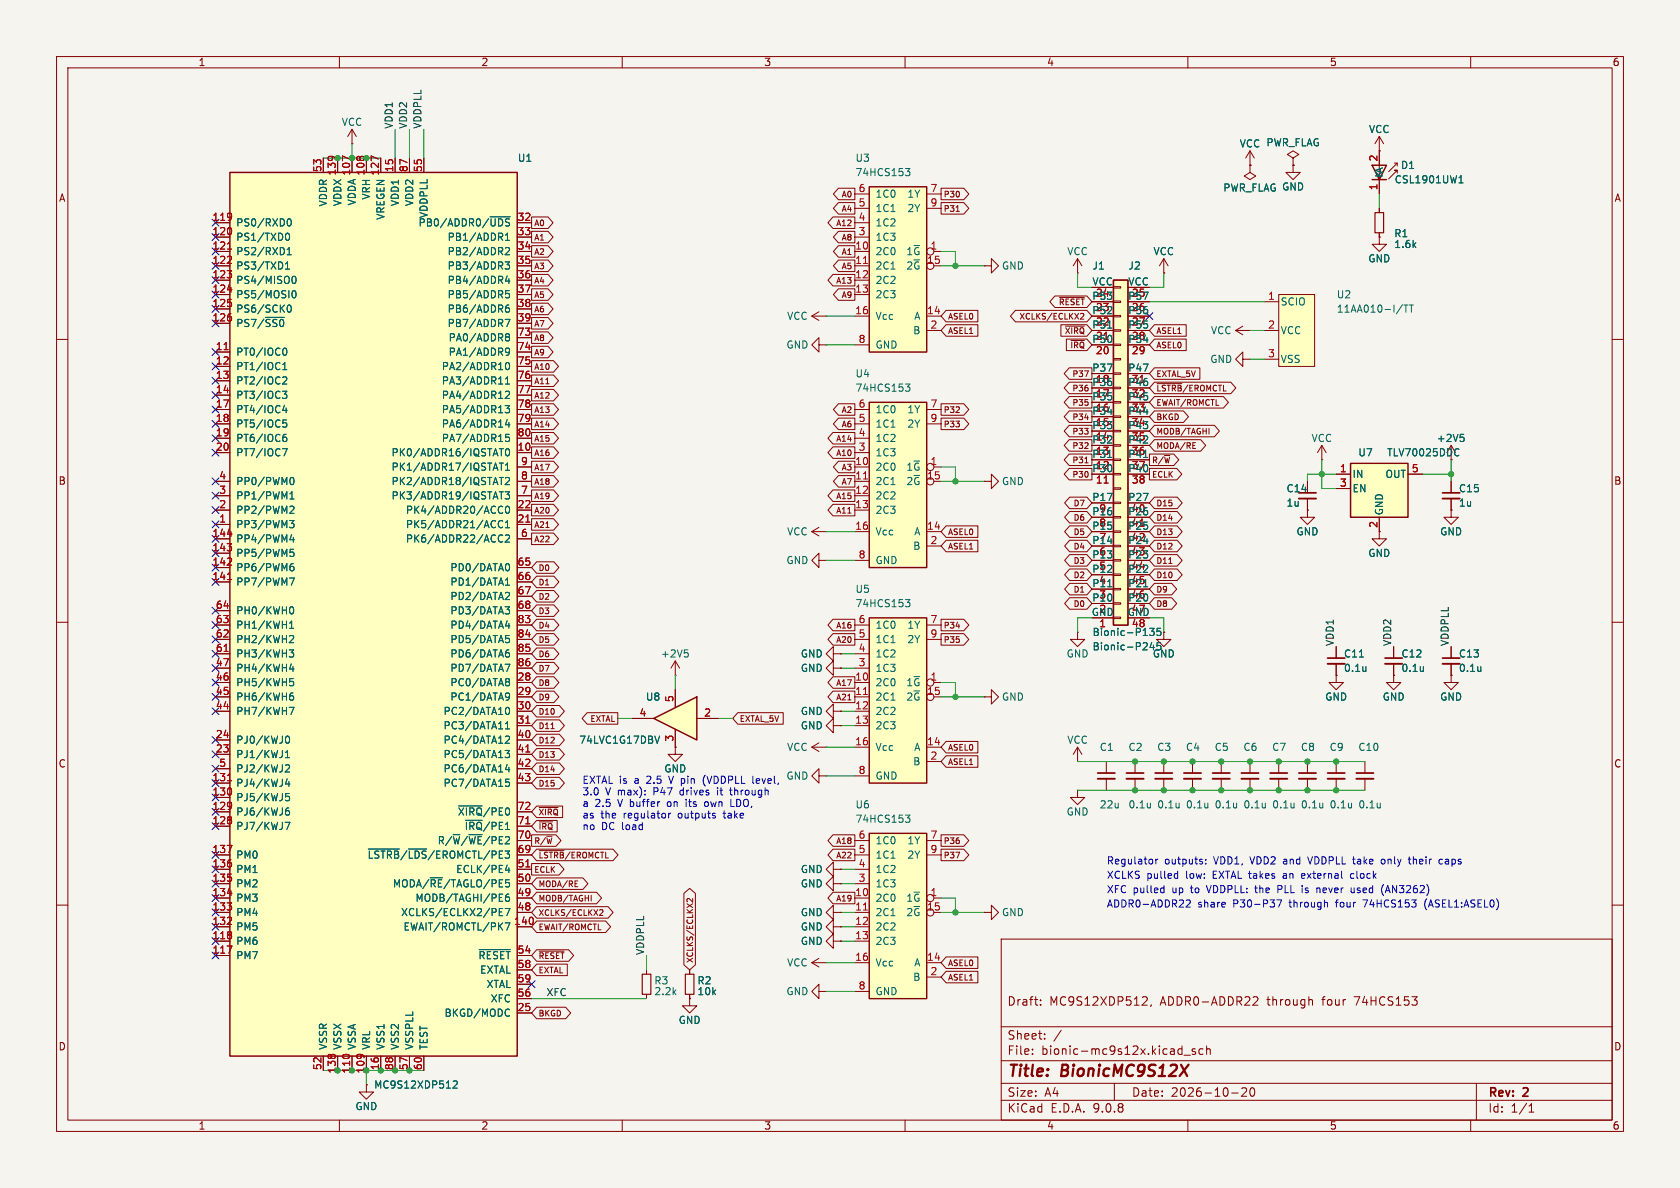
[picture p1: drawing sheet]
<svg xmlns="http://www.w3.org/2000/svg" width="297mm" height="210mm" viewBox="0 0 297 210" stroke-linecap="round" stroke-linejoin="round" font-family="sans-serif">
<defs><g id="words">
<g font-size="2.8" fill="#840000">
<text x="178" y="190.9">Title:</text>
<text x="187.7" y="190.9">BionicMC9S12X</text>
</g>
<g font-size="2.1" fill="#840000">
<text x="178" y="178">Draft:</text>
<text x="185.5" y="178">MC9S12XDP512,</text>
<text x="205.2" y="178">ADDR0-ADDR22</text>
<text x="224.2" y="178">through</text>
<text x="234.1" y="178">four</text>
<text x="239.9" y="178">74HCS153</text>
<text x="178" y="184">Sheet:</text>
<text x="178" y="186.7">File:</text>
<text x="184.1" y="186.7">bionic-mc9s12x.kicad_sch</text>
<text x="178" y="196.9">KiCad</text>
<text x="178" y="194.1">Size:</text>
<text x="184.7" y="194.1">A4</text>
<text x="185.7" y="196.9">E.D.A.</text>
<text x="193.3" y="196.9">9.0.8</text>
<text x="200" y="194.1">Date:</text>
<text x="207" y="194.1">2026-10-20</text>
<text x="263" y="194.3">Rev:</text>
<text x="263" y="196.9">Id:</text>
<text x="267.1" y="196.9">1/1</text>
<text x="269.4" y="194.3">2</text>
</g>
<g font-size="1.8" fill="#840000">
<text x="35" y="11.9">1</text>
<text x="85" y="11.9">2</text>
<text x="135" y="11.9">3</text>
<text x="185" y="11.9">4</text>
<text x="235" y="11.9">5</text>
<text x="285" y="11.9">6</text>
<text x="10.3" y="35.9">A</text>
<text x="285.3" y="35.9">A</text>
<text x="10.3" y="85.9">B</text>
<text x="285.3" y="85.9">B</text>
<text x="243.6" y="93.4" transform="rotate(-90 243.6 93.4)">2</text>
<text x="10.3" y="135.9">C</text>
<text x="285.3" y="135.9">C</text>
<text x="10.3" y="185.9">D</text>
<text x="285.3" y="185.9">D</text>
<text x="35" y="199.9">1</text>
<text x="85" y="199.9">2</text>
<text x="135" y="199.9">3</text>
<text x="185" y="199.9">4</text>
<text x="235" y="199.9">5</text>
<text x="285" y="199.9">6</text>
</g>
<g font-size="1.8" fill="#006464">
<text x="60.3" y="22.5">VCC</text>
<text x="241.9" y="23.7">VCC</text>
<text x="91.4" y="28.8">U1</text>
<text x="151.1" y="28.8">U3</text>
<text x="219.1" y="26.3">VCC PWR_FLAG</text>
<text x="65.6" y="35.4" transform="rotate(-90 65.6 35.4)">VRH</text>
<text x="151.1" y="31.3">74HCS153</text>
<text x="154.7" y="35.2">1C0</text>
<text x="160.3" y="35.2">1Y</text>
<text x="216.2" y="34.1">PWR_FLAG GND</text>
<text x="244.7" y="31.5" transform="rotate(-90 244.7 31.5)">KA</text>
<text x="246.5" y="32.6">CSL1901UW1</text>
<text x="247.6" y="30.1">D1</text>
<text x="41.7" y="40.2">PS0/RXD0</text>
<text x="58" y="36.6" transform="rotate(-90 58 36.6)">VDDR</text>
<text x="60.6" y="36.5" transform="rotate(-90 60.6 36.5)">VDDX</text>
<text x="63.1" y="36.4" transform="rotate(-90 63.1 36.4)">VDDA</text>
<text x="68.2" y="39" transform="rotate(-90 68.2 39)">VREGEN</text>
<text x="70.7" y="36.5" transform="rotate(-90 70.7 36.5)">VDD1</text>
<text x="73.3" y="36.5" transform="rotate(-90 73.3 36.5)">VDD2</text>
<text x="73.9" y="40.2">PB0/ADDR0/~{UDS}</text>
<text x="75.8" y="38.7" transform="rotate(-90 75.8 38.7)">VDDPLL</text>
<text x="154.7" y="37.7">1C1</text>
<text x="154.7" y="40.2">1C2</text>
<text x="160.3" y="37.7">2Y</text>
<text x="41.7" y="42.8">PS1/TXD0</text>
<text x="41.7" y="45.3">PS2/RXD1</text>
<text x="41.7" y="47.9">PS3/TXD1</text>
<text x="79" y="42.8">PB1/ADDR1</text>
<text x="79" y="45.3">PB2/ADDR2</text>
<text x="79" y="47.9">PB3/ADDR3</text>
<text x="154.7" y="42.8">1C3</text>
<text x="154.7" y="45.3">2C0</text>
<text x="154.7" y="47.9">2C1</text>
<text x="160.1" y="45.3">1~{G}</text>
<text x="160.1" y="47.9">2~{G}</text>
<text x="177" y="47.9">GND</text>
<text x="188.6" y="45.3">VCC</text>
<text x="193" y="47.9">J1</text>
<text x="199.4" y="47.9">J2</text>
<text x="203.8" y="45.3">VCC</text>
<text x="241.8" y="46.6">GND</text>
<text x="246.4" y="42.1">R1</text>
<text x="246.4" y="44">1.6k</text>
<text x="41.7" y="50.4">PS4/MISO0</text>
<text x="41.7" y="52.9">PS5/MOSI0</text>
<text x="79" y="50.4">PB4/ADDR4</text>
<text x="79" y="52.9">PB5/ADDR5</text>
<text x="154.7" y="50.4">2C2</text>
<text x="154.7" y="52.9">2C3</text>
<text x="193" y="53.1">P53</text>
<text x="193" y="50.5">VCC</text>
<text x="193.6" y="52.8">24</text>
<text x="199.3" y="53.1">P57</text>
<text x="199.4" y="50.5">VCC</text>
<text x="200" y="52.8">25</text>
<text x="236.2" y="52.9">U2</text>
<text x="41.7" y="55.5">PS6/SCK0</text>
<text x="41.7" y="58">PS7/~{SS0}</text>
<text x="79" y="55.5">PB6/ADDR6</text>
<text x="79" y="58">PB7/ADDR7</text>
<text x="139.1" y="56.7">VCC</text>
<text x="154.7" y="56.7">Vcc</text>
<text x="161.3" y="59.3">B</text>
<text x="161.5" y="56.7">A</text>
<text x="193" y="55.6">P52</text>
<text x="193" y="58.2">P51</text>
<text x="193.6" y="55.3">23</text>
<text x="193.6" y="57.9">22</text>
<text x="199.3" y="55.6">P56</text>
<text x="199.3" y="58.2">P55</text>
<text x="200" y="55.3">26</text>
<text x="200" y="57.9">27</text>
<text x="214" y="59.3">VCC</text>
<text x="226.3" y="54.2">SCIO</text>
<text x="226.3" y="59.3">VCC</text>
<text x="236.2" y="55.5">11AA010-I/TT</text>
<text x="41.7" y="63.1">PT0/IOC0</text>
<text x="41.7" y="65.6">PT1/IOC1</text>
<text x="78" y="65.6">PA2/ADDR10</text>
<text x="79.2" y="60.6">PA0/ADDR8</text>
<text x="79.2" y="63.1">PA1/ADDR9</text>
<text x="138.9" y="61.8">GND</text>
<text x="154.7" y="61.8">GND</text>
<text x="193" y="60.7">P50</text>
<text x="193" y="65.8">P37</text>
<text x="193.6" y="60.4">21</text>
<text x="199.3" y="60.7">P54</text>
<text x="199.3" y="65.8">P47</text>
<text x="200" y="60.4">28</text>
<text x="213.9" y="64.4">GND</text>
<text x="226.3" y="64.4">VSS</text>
<text x="41.7" y="68.2">PT2/IOC2</text>
<text x="41.7" y="70.7">PT3/IOC3</text>
<text x="78" y="68.2">PA3/ADDR11</text>
<text x="78" y="70.7">PA4/ADDR12</text>
<text x="151.1" y="69.4">74HCS153</text>
<text x="151.1" y="66.9">U4</text>
<text x="193" y="68.3">P36</text>
<text x="193" y="70.9">P35</text>
<text x="193.6" y="68">18</text>
<text x="193.6" y="70.6">17</text>
<text x="199.3" y="68.3">P46</text>
<text x="199.3" y="70.9">P45</text>
<text x="200" y="68">31</text>
<text x="200" y="70.6">32</text>
<text x="41.7" y="73.3">PT4/IOC4</text>
<text x="41.7" y="75.8">PT5/IOC5</text>
<text x="78" y="73.3">PA5/ADDR13</text>
<text x="78" y="75.8">PA6/ADDR14</text>
<text x="154.7" y="73.3">1C0</text>
<text x="154.7" y="75.8">1C1</text>
<text x="160.3" y="73.3">1Y</text>
<text x="160.3" y="75.8">2Y</text>
<text x="193" y="73.4">P34</text>
<text x="193" y="75.9">P33</text>
<text x="193.6" y="73.1">16</text>
<text x="193.6" y="75.6">15</text>
<text x="199.3" y="73.4">P44</text>
<text x="199.3" y="75.9">P43</text>
<text x="200" y="73.1">33</text>
<text x="200" y="75.6">34</text>
<text x="41.7" y="78.3">PT6/IOC6</text>
<text x="41.7" y="80.9">PT7/IOC7</text>
<text x="69.1" y="80.9">PK0/ADDR16/IQSTAT0</text>
<text x="69.1" y="83.4">PK1/ADDR17/IQSTAT1</text>
<text x="78" y="78.3">PA7/ADDR15</text>
<text x="154.7" y="78.3">1C2</text>
<text x="154.7" y="80.9">1C3</text>
<text x="154.7" y="83.4">2C0</text>
<text x="160.1" y="83.4">1~{G}</text>
<text x="193" y="78.5">P32</text>
<text x="193" y="81">P31</text>
<text x="193" y="83.6">P30</text>
<text x="193.6" y="78.2">14</text>
<text x="193.6" y="80.7">13</text>
<text x="193.6" y="83.3">12</text>
<text x="199.3" y="78.5">P42</text>
<text x="199.3" y="81">P41</text>
<text x="199.3" y="83.6">P40</text>
<text x="200" y="78.2">35</text>
<text x="200" y="80.7">36</text>
<text x="200" y="83.3">37</text>
<text x="231.8" y="78.3">VCC</text>
<text x="240" y="80.9">U7</text>
<text x="245.1" y="80.9">TLV70025DDC</text>
<text x="253.9" y="78.3">+2V5</text>
<text x="41.7" y="86">PP0/PWM0</text>
<text x="41.7" y="88.5">PP1/PWM1</text>
<text x="69.1" y="86">PK2/ADDR18/IQSTAT2</text>
<text x="69.1" y="88.5">PK3/ADDR19/IQSTAT3</text>
<text x="154.7" y="86">2C1</text>
<text x="154.7" y="88.5">2C2</text>
<text x="160.1" y="86">2~{G}</text>
<text x="177" y="86">GND</text>
<text x="193" y="88.6">P17</text>
<text x="199.3" y="88.6">P27</text>
<text x="227.3" y="89.8">1u</text>
<text x="227.3" y="87.2">C14</text>
<text x="239" y="84.7">IN</text>
<text x="239" y="87.2">EN</text>
<text x="244.8" y="84.7">OUT</text>
<text x="257.8" y="89.8">1u</text>
<text x="257.8" y="87.2">C15</text>
<text x="41.7" y="91">PP2/PWM2</text>
<text x="41.7" y="93.6">PP3/PWM3</text>
<text x="71.7" y="91">PK4/ADDR20/ACC0</text>
<text x="71.7" y="93.6">PK5/ADDR21/ACC1</text>
<text x="139.1" y="94.8">VCC</text>
<text x="154.7" y="91">2C3</text>
<text x="154.7" y="94.8">Vcc</text>
<text x="161.5" y="94.8">A</text>
<text x="193" y="91.2">P16</text>
<text x="193" y="93.7">P15</text>
<text x="194.2" y="90.9">9</text>
<text x="194.2" y="93.4">8</text>
<text x="194.2" y="96">7</text>
<text x="199.3" y="91.2">P26</text>
<text x="199.3" y="93.7">P25</text>
<text x="200" y="90.9">40</text>
<text x="200" y="93.4">41</text>
<text x="200" y="96">42</text>
<text x="229.1" y="94.8">GND</text>
<text x="244.7" y="91.2" transform="rotate(-90 244.7 91.2)">GND</text>
<text x="254.5" y="94.8">GND</text>
<text x="41.7" y="96.1">PP4/PWM4</text>
<text x="41.7" y="98.7">PP5/PWM5</text>
<text x="41.7" y="101.2">PP6/PWM6</text>
<text x="71.7" y="96.1">PK6/ADDR22/ACC2</text>
<text x="79.5" y="101.2">PD0/DATA0</text>
<text x="138.9" y="99.9">GND</text>
<text x="154.7" y="99.9">GND</text>
<text x="161.3" y="97.4">B</text>
<text x="193" y="96.3">P14</text>
<text x="193" y="98.8">P13</text>
<text x="193" y="101.3">P12</text>
<text x="194.2" y="98.5">6</text>
<text x="194.2" y="101">5</text>
<text x="199.3" y="96.3">P24</text>
<text x="199.3" y="98.8">P23</text>
<text x="199.3" y="101.3">P22</text>
<text x="200" y="98.5">43</text>
<text x="200" y="101">44</text>
<text x="241.8" y="98.7">GND</text>
<text x="41.7" y="103.7">PP7/PWM7</text>
<text x="79.5" y="103.7">PD1/DATA1</text>
<text x="79.5" y="106.3">PD2/DATA2</text>
<text x="151.1" y="107.5">74HCS153</text>
<text x="151.1" y="105">U5</text>
<text x="193" y="103.9">P11</text>
<text x="193" y="106.4">P10</text>
<text x="194.2" y="103.6">4</text>
<text x="194.2" y="106.1">3</text>
<text x="199.3" y="103.9">P21</text>
<text x="199.3" y="106.4">P20</text>
<text x="200" y="103.6">45</text>
<text x="200" y="106.1">46</text>
<text x="41.7" y="108.8">PH0/KWH0</text>
<text x="41.7" y="111.4">PH1/KWH1</text>
<text x="41.7" y="113.9">PH2/KWH2</text>
<text x="79.5" y="108.8">PD3/DATA3</text>
<text x="79.5" y="111.4">PD4/DATA4</text>
<text x="79.5" y="113.9">PD5/DATA5</text>
<text x="154.7" y="111.4">1C0</text>
<text x="154.7" y="113.9">1C1</text>
<text x="160.3" y="111.4">1Y</text>
<text x="160.3" y="113.9">2Y</text>
<text x="192.9" y="109">GND</text>
<text x="193" y="112.6">Bionic-P135</text>
<text x="194.2" y="108.7">2</text>
<text x="199.3" y="109">GND</text>
<text x="200" y="108.7">47</text>
<text x="200" y="111.2">48</text>
<text x="41.7" y="116.4">PH3/KWH3</text>
<text x="41.7" y="119">PH4/KWH4</text>
<text x="79.5" y="116.4">PD6/DATA6</text>
<text x="79.5" y="119">PD7/DATA7</text>
<text x="116.7" y="116.4">+2V5</text>
<text x="141.5" y="116.4">GND</text>
<text x="141.5" y="119">GND</text>
<text x="154.7" y="116.4">1C2</text>
<text x="154.7" y="119">1C3</text>
<text x="188.5" y="116.4">GND</text>
<text x="193" y="115.2">Bionic-P245</text>
<text x="203.7" y="116.4">GND</text>
<text x="237.5" y="116.4">C11</text>
<text x="237.5" y="119">0.1u</text>
<text x="247.7" y="116.4">C12</text>
<text x="247.7" y="119">0.1u</text>
<text x="257.8" y="116.4">C13</text>
<text x="257.8" y="119">0.1u</text>
<text x="41.7" y="121.5">PH5/KWH5</text>
<text x="41.7" y="124.1">PH6/KWH6</text>
<text x="79.5" y="121.5">PC0/DATA8</text>
<text x="79.5" y="124.1">PC1/DATA9</text>
<text x="114.1" y="124.1">U8</text>
<text x="154.7" y="121.5">2C0</text>
<text x="154.7" y="124.1">2C1</text>
<text x="160.1" y="121.5">1~{G}</text>
<text x="160.1" y="124.1">2~{G}</text>
<text x="177" y="124.1">GND</text>
<text x="234.2" y="124.1">GND</text>
<text x="244.3" y="124.1">GND</text>
<text x="254.5" y="124.1">GND</text>
<text x="41.7" y="126.6">PH7/KWH7</text>
<text x="41.7" y="131.7">PJ0/KWJ0</text>
<text x="78.3" y="126.6">PC2/DATA10</text>
<text x="78.3" y="129.1">PC3/DATA11</text>
<text x="78.3" y="131.7">PC4/DATA12</text>
<text x="102.3" y="131.7">74LVC1G17DBV</text>
<text x="141.5" y="129.1">GND</text>
<text x="141.5" y="126.6">GND</text>
<text x="154.7" y="126.6">2C2</text>
<text x="154.7" y="129.1">2C3</text>
<text x="188.6" y="131.7">VCC</text>
<text x="41.7" y="134.2">PJ1/KWJ1</text>
<text x="41.7" y="136.8">PJ2/KWJ2</text>
<text x="78.3" y="134.2">PC5/DATA13</text>
<text x="78.3" y="136.8">PC6/DATA14</text>
<text x="117.3" y="136.8">GND</text>
<text x="139.1" y="132.9">VCC</text>
<text x="154.7" y="132.9">Vcc</text>
<text x="161.3" y="135.5">B</text>
<text x="161.5" y="132.9">A</text>
<text x="194.3" y="132.9">C1</text>
<text x="199.4" y="132.9">C2</text>
<text x="204.5" y="132.9">C3</text>
<text x="209.6" y="132.9">C4</text>
<text x="214.6" y="132.9">C5</text>
<text x="219.7" y="132.9">C6</text>
<text x="224.8" y="132.9">C7</text>
<text x="229.9" y="132.9">C8</text>
<text x="235" y="132.9">C9</text>
<text x="240" y="132.9">C10</text>
<text x="41.7" y="139.3">PJ4/KWJ4</text>
<text x="41.7" y="141.8">PJ5/KWJ5</text>
<text x="78.3" y="139.3">PC7/DATA15</text>
<text x="138.9" y="138">GND</text>
<text x="151.1" y="143.1">U6</text>
<text x="154.7" y="138">GND</text>
<text x="194.3" y="143.1">22u</text>
<text x="199.4" y="143.1">0.1u</text>
<text x="204.5" y="143.1">0.1u</text>
<text x="209.6" y="143.1">0.1u</text>
<text x="214.6" y="143.1">0.1u</text>
<text x="219.7" y="143.1">0.1u</text>
<text x="224.8" y="143.1">0.1u</text>
<text x="229.9" y="143.1">0.1u</text>
<text x="235" y="143.1">0.1u</text>
<text x="240" y="143.1">0.1u</text>
<text x="41.7" y="144.4">PJ6/KWJ6</text>
<text x="41.7" y="146.9">PJ7/KWJ7</text>
<text x="77.3" y="149.5">R/~{W}/~{WE}/PE2</text>
<text x="80.8" y="144.4">~{XIRQ}/PE0</text>
<text x="82.1" y="146.9">~{IRQ}/PE1</text>
<text x="151.1" y="145.6">74HCS153</text>
<text x="154.7" y="149.5">1C0</text>
<text x="160.3" y="149.5">1Y</text>
<text x="188.5" y="144.4">GND</text>
<text x="41.7" y="152">PM0</text>
<text x="41.7" y="154.5">PM1</text>
<text x="64.9" y="152">~{LSTRB}/~{LDS}/EROMCTL/PE3</text>
<text x="80.5" y="154.5">ECLK/PE4</text>
<text x="141.5" y="154.5">GND</text>
<text x="154.7" y="152">1C1</text>
<text x="154.7" y="154.5">1C2</text>
<text x="160.3" y="152">2Y</text>
<text x="41.7" y="157.1">PM2</text>
<text x="41.7" y="159.6">PM3</text>
<text x="69.4" y="157.1">MODA/~{RE}/TAGLO/PE5</text>
<text x="73.3" y="159.6">MODB/TAGHI/PE6</text>
<text x="141.5" y="157.1">GND</text>
<text x="154.7" y="157.1">1C3</text>
<text x="154.7" y="159.6">2C0</text>
<text x="160.1" y="159.6">1~{G}</text>
<text x="41.7" y="162.2">PM4</text>
<text x="41.7" y="164.7">PM5</text>
<text x="41.7" y="167.2">PM6</text>
<text x="70.8" y="162.2">XCLKS/ECLKX2/PE7</text>
<text x="71.2" y="164.7">EWAIT/ROMCTL/PK7</text>
<text x="141.5" y="164.7">GND</text>
<text x="141.5" y="162.2">GND</text>
<text x="141.5" y="167.2">GND</text>
<text x="154.7" y="162.2">2C1</text>
<text x="154.7" y="164.7">2C2</text>
<text x="154.7" y="167.2">2C3</text>
<text x="160.1" y="162.2">2~{G}</text>
<text x="177" y="162.2">GND</text>
<text x="41.7" y="169.8">PM7</text>
<text x="84.5" y="169.8">~{RESET}</text>
<text x="84.8" y="172.3">EXTAL</text>
<text x="139.1" y="171">VCC</text>
<text x="154.7" y="171">Vcc</text>
<text x="161.3" y="173.6">B</text>
<text x="161.5" y="171">A</text>
<text x="78.5" y="179.9">BKGD/MODC</text>
<text x="85.9" y="174.9">XTAL</text>
<text x="86.7" y="177.4">XFC</text>
<text x="115.6" y="174.2">R3</text>
<text x="115.6" y="176.1">2.2k</text>
<text x="123.2" y="174.2">R2</text>
<text x="123.2" y="176.1">10k</text>
<text x="138.9" y="176.1">GND</text>
<text x="154.7" y="176.1">GND</text>
<text x="58" y="185.7" transform="rotate(-90 58 185.7)">VSSR</text>
<text x="60.6" y="185.7" transform="rotate(-90 60.6 185.7)">VSSX</text>
<text x="63.1" y="185.7" transform="rotate(-90 63.1 185.7)">VSSA</text>
<text x="65.6" y="185.7" transform="rotate(-90 65.6 185.7)">VRL</text>
<text x="68.2" y="185.7" transform="rotate(-90 68.2 185.7)">VSS1</text>
<text x="70.7" y="185.7" transform="rotate(-90 70.7 185.7)">VSS2</text>
<text x="73.3" y="185.7" transform="rotate(-90 73.3 185.7)">VSSPLL</text>
<text x="75.8" y="185.7" transform="rotate(-90 75.8 185.7)">TEST</text>
<text x="119.9" y="181.2">GND</text>
<text x="62.7" y="196.4">GND</text>
<text x="66" y="192.6">MC9S12XDP512</text>
</g>
<g font-size="1.8" fill="#0f0f0f">
<text x="69.5" y="22.9" transform="rotate(-90 69.5 22.9)">VDD1</text>
<text x="72" y="22.9" transform="rotate(-90 72 22.9)">VDD2</text>
<text x="74.6" y="22.9" transform="rotate(-90 74.6 22.9)">VDDPLL</text>
<text x="235.9" y="114.3" transform="rotate(-90 235.9 114.3)">VDD1</text>
<text x="246" y="114.3" transform="rotate(-90 246 114.3)">VDD2</text>
<text x="256.2" y="114.3" transform="rotate(-90 256.2 114.3)">VDDPLL</text>
<text x="114" y="168.9" transform="rotate(-90 114 168.9)">VDDPLL</text>
<text x="96.5" y="176.2">XFC</text>
</g>
<g font-size="1.8" fill="#a90000">
<text x="243.6" y="28.6" transform="rotate(-90 243.6 28.6)">2</text>
<text x="56.9" y="30.5" transform="rotate(-90 56.9 30.5)">53</text>
<text x="59.4" y="31.1" transform="rotate(-90 59.4 31.1)">139</text>
<text x="62" y="31.1" transform="rotate(-90 62 31.1)">107</text>
<text x="64.5" y="31.1" transform="rotate(-90 64.5 31.1)">108</text>
<text x="67.1" y="31.1" transform="rotate(-90 67.1 31.1)">127</text>
<text x="69.6" y="30.5" transform="rotate(-90 69.6 30.5)">15</text>
<text x="72.1" y="30.5" transform="rotate(-90 72.1 30.5)">87</text>
<text x="74.7" y="30.5" transform="rotate(-90 74.7 30.5)">55</text>
<text x="151.7" y="34">6</text>
<text x="164.4" y="34">7</text>
<text x="243.6" y="33.7" transform="rotate(-90 243.6 33.7)">1</text>
<text x="37.5" y="39.1">119</text>
<text x="37.5" y="41.7">120</text>
<text x="91.4" y="39.1">32</text>
<text x="91.4" y="41.7">33</text>
<text x="151.7" y="36.6">5</text>
<text x="151.7" y="39.1">4</text>
<text x="151.7" y="41.7">3</text>
<text x="164.4" y="36.6">9</text>
<text x="37.5" y="44.2">121</text>
<text x="37.5" y="46.7">122</text>
<text x="91.4" y="44.2">34</text>
<text x="91.4" y="46.7">35</text>
<text x="151.1" y="44.2">10</text>
<text x="151.1" y="46.7">11</text>
<text x="163.8" y="46.7">15</text>
<text x="164.4" y="44.2">1</text>
<text x="37.5" y="49.3">123</text>
<text x="37.5" y="51.8">124</text>
<text x="91.4" y="49.3">36</text>
<text x="91.4" y="51.8">37</text>
<text x="151.1" y="49.3">12</text>
<text x="151.1" y="51.8">13</text>
<text x="224.1" y="53.1">1</text>
<text x="37.5" y="54.4">125</text>
<text x="37.5" y="56.9">126</text>
<text x="91.4" y="54.4">38</text>
<text x="91.4" y="56.9">39</text>
<text x="91.4" y="59.4">73</text>
<text x="151.1" y="55.6">16</text>
<text x="163.8" y="55.6">14</text>
<text x="164.4" y="58.2">2</text>
<text x="224.1" y="58.2">2</text>
<text x="38.1" y="62">11</text>
<text x="38.1" y="64.5">12</text>
<text x="91.4" y="62">74</text>
<text x="91.4" y="64.5">75</text>
<text x="151.7" y="60.7">8</text>
<text x="193.6" y="62.9">20</text>
<text x="200" y="62.9">29</text>
<text x="224.1" y="63.2">3</text>
<text x="38.1" y="67.1">13</text>
<text x="38.1" y="69.6">14</text>
<text x="91.4" y="67.1">76</text>
<text x="91.4" y="69.6">77</text>
<text x="38.1" y="72.1">17</text>
<text x="38.1" y="74.7">18</text>
<text x="38.1" y="77.2">19</text>
<text x="91.4" y="72.1">78</text>
<text x="91.4" y="74.7">79</text>
<text x="91.4" y="77.2">80</text>
<text x="151.7" y="72.1">6</text>
<text x="151.7" y="74.7">5</text>
<text x="151.7" y="77.2">4</text>
<text x="164.4" y="72.1">7</text>
<text x="164.4" y="74.7">9</text>
<text x="38.1" y="79.8">20</text>
<text x="91.4" y="79.8">10</text>
<text x="92" y="82.3">9</text>
<text x="151.1" y="82.3">10</text>
<text x="151.7" y="79.8">3</text>
<text x="164.4" y="82.3">1</text>
<text x="236.8" y="83.6">1</text>
<text x="249.5" y="83.6">5</text>
<text x="38.7" y="84.8">4</text>
<text x="38.7" y="87.4">3</text>
<text x="38.7" y="89.9">2</text>
<text x="91.4" y="89.9">22</text>
<text x="92" y="84.8">8</text>
<text x="92" y="87.4">7</text>
<text x="151.1" y="84.8">11</text>
<text x="151.1" y="87.4">12</text>
<text x="151.1" y="89.9">13</text>
<text x="163.8" y="84.8">15</text>
<text x="193.6" y="85.8">11</text>
<text x="200" y="85.8">38</text>
<text x="236.8" y="86.1">3</text>
<text x="37.5" y="95">144</text>
<text x="38.7" y="92.5">1</text>
<text x="91.4" y="92.5">21</text>
<text x="92" y="95">6</text>
<text x="151.1" y="93.7">16</text>
<text x="163.8" y="93.7">14</text>
<text x="37.5" y="97.5">143</text>
<text x="37.5" y="100.1">142</text>
<text x="91.4" y="100.1">65</text>
<text x="151.7" y="98.8">8</text>
<text x="164.4" y="96.3">2</text>
<text x="37.5" y="102.6">141</text>
<text x="38.1" y="107.7">64</text>
<text x="91.4" y="102.6">66</text>
<text x="91.4" y="105.2">67</text>
<text x="91.4" y="107.7">68</text>
<text x="38.1" y="110.2">63</text>
<text x="38.1" y="112.8">62</text>
<text x="91.4" y="110.2">83</text>
<text x="91.4" y="112.8">84</text>
<text x="151.7" y="110.2">6</text>
<text x="151.7" y="112.8">5</text>
<text x="164.4" y="110.2">7</text>
<text x="164.4" y="112.8">9</text>
<text x="194.2" y="111.2">1</text>
<text x="38.1" y="115.3">61</text>
<text x="38.1" y="117.9">47</text>
<text x="91.4" y="115.3">85</text>
<text x="91.4" y="117.9">86</text>
<text x="151.7" y="115.3">4</text>
<text x="151.7" y="117.9">3</text>
<text x="38.1" y="120.4">46</text>
<text x="38.1" y="122.9">45</text>
<text x="38.1" y="125.5">44</text>
<text x="91.4" y="120.4">28</text>
<text x="91.4" y="122.9">29</text>
<text x="91.4" y="125.5">30</text>
<text x="119.1" y="124.2" transform="rotate(-90 119.1 124.2)">5</text>
<text x="151.1" y="120.4">10</text>
<text x="151.1" y="122.9">11</text>
<text x="151.1" y="125.5">12</text>
<text x="163.8" y="122.9">15</text>
<text x="164.4" y="120.4">1</text>
<text x="38.1" y="130.6">24</text>
<text x="91.4" y="128">31</text>
<text x="91.4" y="130.6">40</text>
<text x="113" y="126.7">4</text>
<text x="119.1" y="131.2" transform="rotate(-90 119.1 131.2)">3</text>
<text x="124.4" y="126.7">2</text>
<text x="151.1" y="128">13</text>
<text x="151.1" y="131.8">16</text>
<text x="163.8" y="131.8">14</text>
<text x="38.1" y="133.1">23</text>
<text x="38.7" y="135.6">5</text>
<text x="91.4" y="133.1">41</text>
<text x="91.4" y="135.6">42</text>
<text x="151.7" y="136.9">8</text>
<text x="164.4" y="134.4">2</text>
<text x="37.5" y="138.2">131</text>
<text x="37.5" y="140.7">130</text>
<text x="37.5" y="143.3">129</text>
<text x="91.4" y="138.2">43</text>
<text x="91.4" y="143.3">72</text>
<text x="37.5" y="145.8">128</text>
<text x="91.4" y="145.8">71</text>
<text x="91.4" y="148.3">70</text>
<text x="151.7" y="148.3">6</text>
<text x="164.4" y="148.3">7</text>
<text x="37.5" y="150.9">137</text>
<text x="37.5" y="153.4">136</text>
<text x="37.5" y="156">135</text>
<text x="91.4" y="150.9">69</text>
<text x="91.4" y="153.4">51</text>
<text x="91.4" y="156">50</text>
<text x="151.7" y="150.9">5</text>
<text x="151.7" y="153.4">4</text>
<text x="151.7" y="156">3</text>
<text x="164.4" y="150.9">9</text>
<text x="37.5" y="158.5">134</text>
<text x="37.5" y="161">133</text>
<text x="91.4" y="158.5">49</text>
<text x="91.4" y="161">48</text>
<text x="151.1" y="158.5">10</text>
<text x="151.1" y="161">11</text>
<text x="163.8" y="161">15</text>
<text x="164.4" y="158.5">1</text>
<text x="37.5" y="163.6">132</text>
<text x="37.5" y="166.1">118</text>
<text x="90.8" y="163.6">140</text>
<text x="151.1" y="163.6">12</text>
<text x="151.1" y="166.1">13</text>
<text x="37.5" y="168.7">117</text>
<text x="91.4" y="168.7">54</text>
<text x="91.4" y="171.2">58</text>
<text x="91.4" y="173.7">59</text>
<text x="151.1" y="169.9">16</text>
<text x="163.8" y="169.9">14</text>
<text x="164.4" y="172.5">2</text>
<text x="91.4" y="176.3">56</text>
<text x="91.4" y="178.8">25</text>
<text x="151.7" y="175">8</text>
<text x="56.9" y="189.3" transform="rotate(-90 56.9 189.3)">52</text>
<text x="59.4" y="189.9" transform="rotate(-90 59.4 189.9)">138</text>
<text x="62" y="189.9" transform="rotate(-90 62 189.9)">110</text>
<text x="64.5" y="189.9" transform="rotate(-90 64.5 189.9)">109</text>
<text x="67.1" y="189.3" transform="rotate(-90 67.1 189.3)">16</text>
<text x="69.6" y="189.3" transform="rotate(-90 69.6 189.3)">88</text>
<text x="72.1" y="189.3" transform="rotate(-90 72.1 189.3)">57</text>
<text x="74.7" y="189.3" transform="rotate(-90 74.7 189.3)">60</text>
</g>
<g font-size="1.8" fill="#0000c2">
<text x="102.9" y="138.8">EXTAL is</text>
<text x="102.9" y="140.8">3.0</text>
<text x="102.9" y="142.9">a</text>
<text x="105.2" y="142.9">2.5</text>
<text x="107.1" y="140.8">V max):</text>
<text x="109.4" y="142.9">V buffer</text>
<text x="112.3" y="138.8">a</text>
<text x="114.6" y="138.8">2.5</text>
<text x="115.8" y="140.8">P47</text>
<text x="118.4" y="142.9">on</text>
<text x="118.8" y="138.8">V pin</text>
<text x="120.7" y="140.8">drives</text>
<text x="121.9" y="142.9">its</text>
<text x="125.1" y="138.8">(VDDPLL</text>
<text x="125.4" y="142.9">own</text>
<text x="127.5" y="140.8">it</text>
<text x="130" y="140.8">through</text>
<text x="130.2" y="142.9">LDO,</text>
<text x="134.1" y="138.8">level,</text>
<text x="102.9" y="144.9">as</text>
<text x="102.9" y="146.9">no</text>
<text x="106.2" y="144.9">the</text>
<text x="106.3" y="146.9">DC load</text>
<text x="110.4" y="144.9">regulator</text>
<text x="120.2" y="144.9">outputs</text>
<text x="128.4" y="144.9">take</text>
<text x="195.6" y="155.6">XCLKS</text>
<text x="195.6" y="153">Regulator</text>
<text x="202.7" y="155.6">pulled</text>
<text x="205.9" y="153">outputs:</text>
<text x="209.8" y="155.6">low:</text>
<text x="214.7" y="155.6">EXTAL takes</text>
<text x="214.7" y="153">VDD1,</text>
<text x="221.3" y="153">VDD2</text>
<text x="227.4" y="153">and</text>
<text x="227.5" y="155.6">an</text>
<text x="231" y="155.6">external</text>
<text x="232" y="153">VDDPLL</text>
<text x="239.8" y="155.6">clock</text>
<text x="240.1" y="153">take</text>
<text x="245.3" y="153">only</text>
<text x="250.4" y="153">their</text>
<text x="255.9" y="153">caps</text>
<text x="195.6" y="160.6">ADDR0-ADDR22</text>
<text x="195.6" y="158.1">XFC pulled</text>
<text x="207.4" y="158.1">up</text>
<text x="210.8" y="158.1">to</text>
<text x="211.7" y="160.6">share</text>
<text x="213.9" y="158.1">VDDPLL:</text>
<text x="218.1" y="160.6">P30-P37</text>
<text x="222.6" y="158.1">the</text>
<text x="226.7" y="158.1">PLL</text>
<text x="228.2" y="160.6">through</text>
<text x="231.2" y="158.1">is</text>
<text x="234" y="158.1">never</text>
<text x="236.7" y="160.6">four</text>
<text x="240.3" y="158.1">used</text>
<text x="241.7" y="160.6">74HCS153</text>
<text x="245.9" y="158.1">(AN3262)</text>
<text x="252.7" y="160.6">(ASEL1:ASEL0)</text>
</g>
<g font-size="1.4" fill="#840000">
<text x="148.7" y="35.1">A0</text>
<text x="166.8" y="35.1">P30</text>
<text x="94.4" y="40.2">A0</text>
<text x="147.7" y="40.2">A12</text>
<text x="148.7" y="37.6">A4</text>
<text x="166.8" y="37.6">P31</text>
<text x="94.4" y="42.7">A1</text>
<text x="94.4" y="45.3">A2</text>
<text x="94.4" y="47.8">A3</text>
<text x="148.7" y="45.3">A1</text>
<text x="148.7" y="47.8">A5</text>
<text x="148.7" y="42.7">A8</text>
<text x="94.4" y="52.9">A5</text>
<text x="94.4" y="50.3">A4</text>
<text x="147.7" y="50.3">A13</text>
<text x="148.7" y="52.9">A9</text>
<text x="94.4" y="55.4">A6</text>
<text x="94.4" y="58">A7</text>
<text x="167.5" y="56.7">ASEL0</text>
<text x="167.5" y="59.2">ASEL1</text>
<text x="180.1" y="56.7">XCLKS/ECLKX2</text>
<text x="187" y="54.1">~{RESET}</text>
<text x="188.1" y="59.2">~{XIRQ}</text>
<text x="204.3" y="59.2">ASEL1</text>
<text x="94.4" y="63">A9</text>
<text x="94.4" y="65.6">A10</text>
<text x="94.4" y="60.5">A8</text>
<text x="189.1" y="61.8">~{IRQ}</text>
<text x="204.3" y="61.8">ASEL0</text>
<text x="94.4" y="68.1">A11</text>
<text x="94.4" y="70.7">A12</text>
<text x="189.5" y="71.9">P35</text>
<text x="189.5" y="66.8">P37</text>
<text x="189.5" y="69.4">P36</text>
<text x="204.3" y="71.9">EWAIT/ROMCTL</text>
<text x="204.3" y="69.4">~{LSTRB}/EROMCTL</text>
<text x="204.3" y="66.8">EXTAL_5V</text>
<text x="94.4" y="75.7">A14</text>
<text x="94.4" y="73.2">A13</text>
<text x="148.7" y="75.7">A6</text>
<text x="148.7" y="73.2">A2</text>
<text x="166.8" y="75.7">P33</text>
<text x="166.8" y="73.2">P32</text>
<text x="189.5" y="77">P33</text>
<text x="189.5" y="74.5">P34</text>
<text x="204.3" y="77">MODB/TAGHI</text>
<text x="204.3" y="74.5">BKGD</text>
<text x="94.4" y="83.4">A17</text>
<text x="94.4" y="80.8">A16</text>
<text x="94.4" y="78.3">A15</text>
<text x="147.7" y="78.3">A14</text>
<text x="147.7" y="80.8">A10</text>
<text x="148.7" y="83.4">A3</text>
<text x="189.5" y="82.1">P31</text>
<text x="189.5" y="79.5">P32</text>
<text x="203.6" y="82.1">R/~{W}</text>
<text x="204.3" y="79.5">MODA/RE</text>
<text x="94.4" y="88.4">A19</text>
<text x="94.4" y="85.9">A18</text>
<text x="147.7" y="88.4">A15</text>
<text x="148.7" y="85.9">A7</text>
<text x="189.5" y="84.6">P30</text>
<text x="189.7" y="89.7">D7</text>
<text x="203.6" y="84.6">ECLK</text>
<text x="204.3" y="89.7">D15</text>
<text x="94.4" y="91">A20</text>
<text x="94.4" y="93.5">A21</text>
<text x="147.7" y="91">A11</text>
<text x="167.5" y="94.8">ASEL0</text>
<text x="189.7" y="92.2">D6</text>
<text x="189.7" y="94.8">D5</text>
<text x="204.3" y="94.8">D13</text>
<text x="204.3" y="92.2">D14</text>
<text x="94.4" y="96.1">A22</text>
<text x="95.1" y="101.1">D0</text>
<text x="167.5" y="97.3">ASEL1</text>
<text x="189.7" y="97.3">D4</text>
<text x="189.7" y="99.9">D3</text>
<text x="204.3" y="97.3">D12</text>
<text x="204.3" y="99.9">D11</text>
<text x="95.1" y="103.7">D1</text>
<text x="95.1" y="106.2">D2</text>
<text x="189.7" y="104.9">D1</text>
<text x="189.7" y="102.4">D2</text>
<text x="189.7" y="107.5">D0</text>
<text x="204.3" y="107.5">D8</text>
<text x="204.3" y="102.4">D10</text>
<text x="204.3" y="104.9">D9</text>
<text x="95.1" y="113.8">D5</text>
<text x="95.1" y="108.8">D3</text>
<text x="95.1" y="111.3">D4</text>
<text x="147.7" y="113.8">A20</text>
<text x="147.7" y="111.3">A16</text>
<text x="166.8" y="113.8">P35</text>
<text x="166.8" y="111.3">P34</text>
<text x="95.1" y="118.9">D7</text>
<text x="95.1" y="116.4">D6</text>
<text x="95.1" y="124">D9</text>
<text x="95.1" y="121.5">D8</text>
<text x="147.7" y="121.5">A17</text>
<text x="147.7" y="124">A21</text>
<text x="95.1" y="129.1">D11</text>
<text x="95.1" y="126.5">D10</text>
<text x="95.1" y="131.6">D12</text>
<text x="104.2" y="127.8">EXTAL</text>
<text x="130.7" y="127.8">EXTAL_5V</text>
<text x="95.1" y="136.7">D14</text>
<text x="95.1" y="134.2">D13</text>
<text x="167.5" y="135.4">ASEL1</text>
<text x="167.5" y="132.9">ASEL0</text>
<text x="95.1" y="139.2">D15</text>
<text x="94.4" y="149.4">R/~{W}</text>
<text x="95.1" y="144.3">~{XIRQ}</text>
<text x="95.1" y="146.9">~{IRQ}</text>
<text x="147.7" y="149.4">A18</text>
<text x="166.8" y="149.4">P36</text>
<text x="94.4" y="154.5">ECLK</text>
<text x="95.1" y="151.9">~{LSTRB}/EROMCTL</text>
<text x="147.7" y="151.9">A22</text>
<text x="166.8" y="151.9">P37</text>
<text x="95.1" y="159.6">MODB/TAGHI</text>
<text x="95.1" y="157">MODA/RE</text>
<text x="147.7" y="159.6">A19</text>
<text x="95.1" y="164.6">EWAIT/ROMCTL</text>
<text x="95.1" y="162.1">XCLKS/ECLKX2</text>
<text x="95.1" y="169.7">~{RESET}</text>
<text x="95.1" y="172.3">EXTAL</text>
<text x="122.7" y="170.3" transform="rotate(-90 122.7 170.3)">XCLKS/ECLKX2</text>
<text x="167.5" y="173.5">ASEL1</text>
<text x="167.5" y="171">ASEL0</text>
<text x="95.1" y="179.9">BKGD</text>
</g>
</g></defs>
<path d="M0 0h297v210h-297z" fill="#f5f4ef" stroke="#f5f4ef" stroke-width=".18"/>
<g fill="none" stroke="#840000" stroke-width=".18">
<path d="M10 10h277v190h-277zM12 12h273v186h-273zM60 10v2M110 10v2M160 10v2M210 10v2M260 10v2M228.6 27.9l1-.6-1-.6-1 .6 1 .6v1.3M228.6 29.2h.1M10 60h2M285 60h2M10 110h2"/>
<path d="M285 110h2M190.5 139.7v1.3h1.3l-1.3 1.2-1.3-1.2h1.3M190.5 139.7h.1M231.1 134.6v2.1M231.1 137.7v2M10 160h2M177 166h108v32h-108zM184 177.6v.1M184 176.8v.1M202.5 176.2l.3 .3-.1 .3-.8 .9h.9M203.5 177.6l-.1 .3M221.7 176.2l.5 .1 .2 .3-.9 1.1h.9"/>
<path d="M231.8 176.7l.2 .2v.8M285 160h2M60 198v2M110 198v2M160 198v2M177 194.5h108M177 191.5h108M177 187.5h108M177 181.5h108M182.5 186.3v.1M182.5 185.5v.1M184.7 183.6v.1"/>
<path d="M184.7 182.8v.1M187.6 182.1l-1.3 2M197 191.5v3M209.3 186.5h1.2M210 198v2M211.3 185.5l-.3-.1-.3 .2 .1 .2 .5 .2v.3h-.6M212.7 185.5l-.5-.1-.2 .3v.4l.1 .2h.6M213.3 185.5l.2-.1 .4 .1 .1 .9M213.3 184.9v1.5M217.7 193.2h1.2M219.5 192.4l.6-.1 .2 .1 .1 .3-.9 1.1h.9M221.1 192.4l.2-.1a.81 .81 0 0 1 .6 .6 .81 .81 0 0 1-.3 .8l-.1 .1a.81 .81 0 0 1-.4-1.4z"/>
<path d="M260 198v2M261 191.5v6.5M270.3 196.6h.9M270.3 195.5l.4-.4v1.5"/>
</g>
<path d="M229.6 136.7h3.1" fill="none" stroke="#840000" stroke-width=".3"/>
<path d="M229.6 137.7h3.1" fill="none" stroke="#840000" stroke-width=".33"/>
<path d="M233.9 142v.8M233.9 142.7l-.1 .1" fill="none" stroke="#006464" stroke-width=".18"/>
<path d="M153.7 109.2h10.1v29.2h-10.1z" fill="#ffffc2"/>
<path d="M153.7 109.2h10.1v29.2h-10.1z" fill="none" stroke="#840000" stroke-width=".25"/>
<g fill="none" stroke="#840000" stroke-width=".18">
<path d="M151.1 110.5h2.6M151.1 113h2.6M151.1 115.6h2.6M151.1 118.1h2.6M163.8 110.5h2.6M163.8 113h2.6M151.1 120.7h2.6M151.1 123.2h2.6M151.1 125.7h2.6M151.1 128.3h2.6M151.1 132.1h2.6M151.1 137.2h2.6"/>
<path d="M163.8 132.1h2.6M163.8 134.6h2.6M165.1 120.7h1.3M165.1 123.2h1.3"/>
</g>
<path d="M157.5 113.6h.7M160.1 106h.8l-.5 .5 .4 .1 .1 .4-.3 .3h-.3M157.5 123.8h.7" fill="none" stroke="#006464" stroke-width=".18"/>
<path d="M152.6 122.8h.8" fill="none" stroke="#a90000" stroke-width=".18"/>
<path d="M226.1 52.1h6.3v12.7h-6.3z" fill="#ffffc2"/>
<path d="M223.5 53.3h2.6M223.5 58.4h2.6M226.1 52.1h6.3v12.7h-6.3zM223.5 63.5h2.6" fill="none" stroke="#840000" stroke-width=".18"/>
<path d="M247.9 53.9l-1 1.6M248.2 53.9h.7M248.5 53.9v1.3M249.2 53.9h.7M249.5 53.9v1.3" fill="none" stroke="#006464" stroke-width=".18"/>
<path d="M196.8 49.5h2.6v61h-2.6z" fill="#ffffc2"/>
<path d="M196.8 49.5h2.6v61h-2.6z" fill="none" stroke="#840000" stroke-width=".25"/>
<g fill="none" stroke="#840000" stroke-width=".18">
<path d="M198.1 50.7h1.3v.2h-1.3zM198.1 53.2h1.3v.3h-1.3zM198.1 55.8h1.3v.2h-1.3zM198.1 58.3h1.3v.2h-1.3zM199.4 50.8h3.8M199.4 53.3h3.8M199.4 55.9h3.8M199.4 58.4h3.8M198.1 60.8h1.3v.3h-1.3zM198.1 63.4h1.3v.2h-1.3zM198.1 65.9h1.3v.3h-1.3zM198.1 68.5h1.3v.2h-1.3z"/>
<path d="M198.1 71h1.3v.2h-1.3zM198.1 73.5h1.3v.3h-1.3zM198.1 76.1h1.3v.2h-1.3zM198.1 78.6h1.3v.3h-1.3zM199.4 61h3.8M199.4 66h3.8M199.4 68.6h3.8M199.4 71.1h3.8M199.4 73.7h3.8M199.4 76.2h3.8M199.4 78.7h3.8M198.1 81.2h1.3v.2h-1.3z"/>
<path d="M198.1 83.7h1.3v.2h-1.3zM198.1 86.2h1.3v.3h-1.3zM198.1 88.8h1.3v.2h-1.3zM198.1 91.3h1.3v.3h-1.3zM198.1 93.9h1.3v.2h-1.3zM198.1 96.4h1.3v.2h-1.3zM198.1 98.9h1.3v.3h-1.3zM199.4 81.3h3.8M199.4 83.8h3.8M199.4 88.9h3.8M199.4 91.4h3.8M199.4 94h3.8"/>
<path d="M199.4 96.5h3.8M199.4 99.1h3.8M198.1 101.5h1.3v.2h-1.3zM198.1 104h1.3v.3h-1.3zM198.1 106.6h1.3v.2h-1.3zM198.1 109.1h1.3v.2h-1.3zM199.4 101.6h3.8M199.4 104.1h3.8M199.4 106.7h3.8M199.4 109.2h3.8"/>
</g>
<path d="M202.2 80.9h.7M202.2 103.7h.7M203.6 113.5l-.3 1h.8M203.9 114v.9M205.2 113.6h-.6l-.1 .6 .2-.1 .4 .1 .1 .4" fill="none" stroke="#006464" stroke-width=".18"/>
<path d="M196.8 49.5h2.6v61h-2.6z" fill="#ffffc2"/>
<g fill="none" stroke="#840000" stroke-width=".18">
<path d="M228.6 29.2v1.3h1.3l-1.3 1.3-1.3-1.3h1.3M228.6 29.2h.1M193 50.8h3.8M193 53.3h3.8M193 55.9h3.8M193 58.4h3.8M196.8 50.7h1.3v.2h-1.3zM196.8 53.2h1.3v.3h-1.3zM196.8 55.8h1.3v.2h-1.3zM196.8 58.3h1.3v.2h-1.3zM193 61h3.8M193 66h3.8"/>
<path d="M193 68.6h3.8M193 71.1h3.8M193 73.7h3.8M193 76.2h3.8M193 78.7h3.8M196.8 60.8h1.3v.3h-1.3zM196.8 63.4h1.3v.2h-1.3zM196.8 65.9h1.3v.3h-1.3zM196.8 68.5h1.3v.2h-1.3zM196.8 71h1.3v.2h-1.3zM196.8 73.5h1.3v.3h-1.3zM196.8 76.1h1.3v.2h-1.3z"/>
<path d="M196.8 78.6h1.3v.3h-1.3zM193 81.3h3.8M193 83.8h3.8M193 88.9h3.8M193 91.4h3.8M193 94h3.8M193 96.5h3.8M193 99.1h3.8M196.8 81.2h1.3v.2h-1.3zM196.8 83.7h1.3v.2h-1.3zM196.8 86.2h1.3v.3h-1.3zM196.8 88.8h1.3v.2h-1.3z"/>
<path d="M196.8 91.3h1.3v.3h-1.3zM196.8 93.9h1.3v.2h-1.3zM196.8 96.4h1.3v.2h-1.3zM196.8 98.9h1.3v.3h-1.3zM147.3 115.6v-1.3l-1.3 1.3 1.3 1.2v-1.2h1.3M147.3 118.1v-1.3l-1.3 1.3 1.3 1.3v-1.3h1.3M148.6 115.6h.1M148.6 118.1h.1M193 101.6h3.8M193 104.1h3.8M193 106.7h3.8M193 109.2h3.8"/>
<path d="M196.8 101.5h1.3v.2h-1.3zM196.8 104h1.3v.3h-1.3zM196.8 106.6h1.3v.2h-1.3zM196.8 109.1h1.3v.2h-1.3zM190.5 134.6h.1M190.5 132.1l-.8 1.3M190.5 132.1l.8 1.3M190.5 132.1v2.5M147.3 163.8v-1.2l-1.3 1.2 1.3 1.3v-1.3h1.3M148.6 163.8h.1"/>
</g>
<path d="M196.8 49.5h2.6v61h-2.6z" fill="none" stroke="#840000" stroke-width=".25"/>
<path d="M195.8 58h.7M195.8 80.9h.7M195.8 103.7h.7M203.3 111.1h.7l-.4 .5 .4 .1v.5l-.2 .1-.5-.1M205.2 111.1h-.6l-.1 .6 .2-.1h.4l.1 .2v.4l-.2 .1-.5-.1" fill="none" stroke="#006464" stroke-width=".18"/>
<path d="M195.2 85.4h.7" fill="none" stroke="#a90000" stroke-width=".18"/>
<path d="M153.7 147.3h10.1v29.2h-10.1z" fill="#ffffc2"/>
<path d="M153.7 147.3h10.1v29.2h-10.1z" fill="none" stroke="#840000" stroke-width=".25"/>
<g fill="none" stroke="#840000" stroke-width=".18">
<path d="M119.4 119.4h.1M119.4 116.8l.7 1.3M119.4 116.8l-.8 1.3M119.4 116.8v2.6M119.4 132.1v1.3h-1.3l1.3 1.2 1.2-1.2h-1.2M119.4 132.1h.1M143.5 132.1l1.3 .7M143.5 132.1h2.5M144.8 137.2v-1.3l-1.3 1.3 1.3 1.2v-1.2h1.2M144.8 131.3l-1.3 .8M146 132.1h.1M146 137.2h.1"/>
<path d="M147.3 128.3v-1.3l-1.3 1.3 1.3 1.2v-1.2h1.3M147.3 125.7v-1.2l-1.3 1.2 1.3 1.3v-1.3h1.3M148.6 128.3h.1M148.6 125.7h.1M174 123.2h1.3v-1.3l1.2 1.3-1.2 1.3v-1.3M174 123.2h.1M195.6 134.6v2.1M195.6 137.7v2M200.7 134.6v2.1M200.7 137.7v2M210.8 134.6v2.1M210.8 137.7v2"/>
<path d="M147.3 156.2v-1.3l-1.3 1.3 1.3 1.3v-1.3h1.3M147.3 153.7v-1.3l-1.3 1.3 1.3 1.2v-1.2h1.3M148.6 156.2h.1M148.6 153.7h.1M151.1 148.6h2.6M151.1 151.1h2.6M151.1 153.7h2.6M151.1 156.2h2.6M151.1 158.8h2.6M163.8 148.6h2.6M163.8 151.1h2.6M165.1 158.8h1.3"/>
<path d="M114.3 171.5v.7M114.3 175.8v.7M121.9 176.5v1.3h1.3l-1.3 1.3-1.3-1.3h1.3M121.9 176.5h.1M147.3 161.3v-1.3l-1.3 1.3 1.3 1.3v-1.3h1.3M148.6 161.3h.1M151.1 161.3h2.6M151.1 163.8h2.6M151.1 166.4h2.6M151.1 170.2h2.6M151.1 175.3h2.6M163.8 170.2h2.6"/>
<path d="M163.8 172.7h2.6M165.1 161.3h1.3M174 161.3h1.3v-1.3l1.2 1.3-1.2 1.3v-1.3M174 161.3h.1"/>
</g>
<path d="M121 114.9h.6M121.4 115.4l.3 .2v.3l-.3 .2M157.5 151.7h.7M160.1 144.1h.8l-.5 .5 .4 .1 .1 .4-.3 .3h-.3M203.4 142v.8M203.4 142.7l-.1 .1M213.5 142v.8M213.5 142.7v.1M157.5 161.9h.7" fill="none" stroke="#006464" stroke-width=".18"/>
<path d="M152.6 160.9h.8" fill="none" stroke="#a90000" stroke-width=".18"/>
<path d="M194.1 136.7h3M199.1 136.7h3.1M209.3 136.7h3" fill="none" stroke="#840000" stroke-width=".3"/>
<path d="M194.1 137.7h3M199.1 137.7h3.1M209.3 137.7h3" fill="none" stroke="#840000" stroke-width=".33"/>
<path d="M113.5 172.2h1.6v3.6h-1.6z" fill="none" stroke="#840000" stroke-width=".2"/>
<path d="M115.6 127l7.6-3.8v7.6z" fill="#ffffc2"/>
<path d="M242.6 29.2h2.5l-1.3 2.6zM242.6 31.8h2.5M115.6 127l7.6-3.8v7.6z" fill="none" stroke="#840000" stroke-width=".25"/>
<g fill="none" stroke="#840000" stroke-width=".18">
<path d="M62.2 25.4h.1M62.2 22.9l-.7 1.2M62.2 22.9l.8 1.2M62.2 22.9v2.5M221 29.2v1.3l1 .6-1 .7-1-.7 1-.6M221 29.2h.1M221 26.7v2.5M221 26.7l-.8 1.2M221 26.7l.7 1.2M243.8 26.7v2.5M243.8 31.8v2.5M246.5 28.8h.5l-1.5 1.6"/>
<path d="M247 30.6v-.5h-.5h.5l-1.5 1.5M247 28.8v.5M174 47h1.3v-1.3l1.2 1.3-1.2 1.3v-1.3M174 47h.1M190.5 48.3h.1M190.5 45.7l-.8 1.3M190.5 45.7l.8 1.3M190.5 45.7v2.6M205.7 48.3h.1M205.7 45.7v2.6M205.7 45.7l-.7 1.3M205.7 45.7l.8 1.3"/>
<path d="M243.8 41.9v1.3h1.3l-1.3 1.3-1.2-1.3h1.2M243.8 41.9h.1M233.7 78.7l-.8 1.3M233.7 78.7l.7 1.3M233.7 78.7v2.6M231.1 90.2v1.2h1.3l-1.3 1.3-1.2-1.3h1.2M231.1 90.2h.1M231.1 85.1v2M231.1 88.1v2.1M233.7 81.3h.1M236.2 119.4v1.3h1.3l-1.3 1.2-1.3-1.2h1.3M236.2 119.4h.1"/>
<path d="M236.2 114.3v2M236.2 117.3v2.1M256.5 119.4v1.3h1.3l-1.3 1.2-1.2-1.2h1.2M256.5 119.4h.1M111.8 127h3.8M119.4 121.9v3.2M119.4 128.9v3.2M123.2 127h3.8M205.7 134.6v2.1M205.7 137.7v2M215.9 134.6v2.1M215.9 137.7v2"/>
<path d="M221 134.6v2.1M221 137.7v2M226.1 134.6v2.1M226.1 137.7v2M236.2 134.6v2.1M236.2 137.7v2M241.3 134.6v2.1M241.3 137.7v2M121.9 171.5v.7M121.9 175.8v.7M143.5 170.2l1.3 .7M143.5 170.2h2.5"/>
<path d="M144.8 175.3v-1.3l-1.3 1.3 1.3 1.2v-1.2h1.2M144.8 169.4l-1.3 .8M146 175.3h.1M146 170.2h.1M147.3 166.4v-1.3l-1.3 1.3 1.3 1.2v-1.2h1.3M148.6 166.4h.1M64.8 191.8v1.2h1.2l-1.2 1.3-1.3-1.3h1.3M64.8 191.8h.1"/>
</g>
<g fill="none" stroke="#006464" stroke-width=".18">
<path d="M257.9 32.3h.8M257.9 31.4l.4-.3v1.2M240.3 116.1h.7M241.5 117.8v.9M241.5 118.6h-.1M116.6 130.1l-.4 1.3M208.5 142v.8M208.5 142.7l-.1 .1M218.6 142v.8M218.6 142.7v.1M223.7 142v.8M223.7 142.7l-.1 .1"/>
<path d="M228.8 142v.8M228.8 142.7l-.1 .1M238.9 142v.8M238.9 142.7v.1M244 142v.8M244 142.7v.1"/>
</g>
<path d="M229.6 87.1h3.1M234.7 116.3h3M204.2 136.7h3.1M214.4 136.7h3M219.5 136.7h3M224.5 136.7h3.1M234.7 136.7h3M239.8 136.7h3" fill="none" stroke="#840000" stroke-width=".3"/>
<path d="M229.6 88.1h3.1M234.7 117.3h3M204.2 137.7h3.1M214.4 137.7h3M219.5 137.7h3M224.5 137.7h3.1M234.7 137.7h3M239.8 137.7h3" fill="none" stroke="#840000" stroke-width=".33"/>
<path d="M121.2 172.2h1.5v3.6h-1.5z" fill="none" stroke="#840000" stroke-width=".2"/>
<path d="M153.7 33h10.1v29.2h-10.1z" fill="#ffffc2"/>
<path d="M153.7 33h10.1v29.2h-10.1z" fill="none" stroke="#840000" stroke-width=".25"/>
<g fill="none" stroke="#840000" stroke-width=".18">
<path d="M151.1 34.3h2.6M151.1 36.8h2.6M151.1 39.4h2.6M163.8 34.3h2.6M163.8 36.8h2.6M143.5 55.9h2.5M143.5 55.9l1.3 .7M144.8 55.1l-1.3 .8M146 55.9h.1M151.1 41.9h2.6M151.1 44.5h2.6M151.1 47h2.6"/>
<path d="M151.1 49.5h2.6M151.1 52.1h2.6M151.1 55.9h2.6M163.8 55.9h2.6M163.8 58.4h2.6M165.1 44.5h1.3M165.1 47h1.3M144.8 61v-1.3l-1.3 1.3 1.3 1.2v-1.2h1.2M146 61h.1M151.1 61h2.6M246.4 119.4v1.3h1.2l-1.2 1.2-1.3-1.2h1.3M246.4 119.4h.1"/>
<path d="M246.4 114.3v2M246.4 117.3v2.1M256.5 114.3v2M256.5 117.3v2.1"/>
</g>
<path d="M157.5 37.4h.7M160.1 29.8h.8l-.5 .5 .4 .1 .1 .4-.3 .3h-.3M157.5 47.6h.7M251.6 117.8v.9M251.6 118.6h.1M261.8 117.8v.9M261.8 118.6h-.1" fill="none" stroke="#006464" stroke-width=".18"/>
<path d="M152.6 46.6h.8" fill="none" stroke="#a90000" stroke-width=".18"/>
<path d="M244.9 116.3h3M255 116.3h3.1" fill="none" stroke="#840000" stroke-width=".3"/>
<path d="M244.9 117.3h3M255 117.3h3.1" fill="none" stroke="#840000" stroke-width=".33"/>
<path d="M238.8 81.9h10.1v9.5h-10.1z" fill="#ffffc2"/>
<path d="M238.8 81.9h10.1v9.5h-10.1z" fill="none" stroke="#840000" stroke-width=".25"/>
<path d="M143.5 94l1.3 .7M143.5 94h2.5M144.8 99.1v-1.3l-1.3 1.3 1.3 1.2v-1.2h1.2M144.8 93.2l-1.3 .8M146 99.1h.1M146 94h.1M236.2 83.8h2.6M236.2 86.4h2.6M243.8 91.4v3.9h1.3l-1.3 1.2-1.2-1.2h1.2M248.9 83.8h2.6M256.5 90.2v1.2h1.3l-1.3 1.3-1.2-1.3h1.2M256.5 90.2h.1" fill="none" stroke="#840000" stroke-width=".18"/>
<path d="M257.6 79.3l.3 .1M257.9 80.5l-.3 .1" fill="none" stroke="#006464" stroke-width=".18"/>
<path d="M153.7 71.1h10.1v29.2h-10.1z" fill="#ffffc2"/>
<path d="M153.7 71.1h10.1v29.2h-10.1z" fill="none" stroke="#840000" stroke-width=".25"/>
<g fill="none" stroke="#840000" stroke-width=".18">
<path d="M243.8 26.7h.1M243.8 24.1l-.7 1.3M243.8 24.1l.8 1.3M243.8 24.1v2.6M243.8 36.8v.8M218.4 58.4l1.3 .8M218.4 58.4h2.6M219.7 57.7l-1.3 .7M221 58.4h.1M243.8 41.1v.8M151.1 72.4h2.6M151.1 74.9h2.6"/>
<path d="M151.1 77.5h2.6M163.8 72.4h2.6M163.8 74.9h2.6M256.5 78.7v2.6M256.5 78.7l-.7 1.3M256.5 78.7l.8 1.3M151.1 80h2.6M151.1 82.6h2.6M151.1 85.1h2.6M151.1 87.6h2.6M151.1 90.2h2.6M151.1 94h2.6"/>
<path d="M151.1 99.1h2.6M163.8 94h2.6M163.8 96.5h2.6M165.1 82.6h1.3M165.1 85.1h1.3M174 85.1h1.3v-1.3l1.2 1.3-1.2 1.3v-1.3M174 85.1h.1M256.5 85.1v2M256.5 88.1v2.1M205.7 111.8v1.2h1.3l-1.3 1.3-1.2-1.3h1.2M205.7 111.8h.1"/>
</g>
<path d="M157.5 75.5h.7M160.1 67.9h.8l-.5 .5 .4 .1 .1 .4-.3 .3h-.3M258.2 76.8h.6M258.6 77.3l.2 .2v.3l-.2 .2M157.5 85.7h.7" fill="none" stroke="#006464" stroke-width=".18"/>
<path d="M152.6 84.7h.8" fill="none" stroke="#a90000" stroke-width=".18"/>
<path d="M255 87.1h3.1" fill="none" stroke="#840000" stroke-width=".3"/>
<path d="M255 88.1h3.1" fill="none" stroke="#840000" stroke-width=".33"/>
<path d="M243.1 37.6h1.5v3.5h-1.5z" fill="none" stroke="#840000" stroke-width=".2"/>
<path d="M40.6 30.5h50.8v156.2h-50.8z" fill="#ffffc2"/>
<path d="M40.6 30.5h50.8v156.2h-50.8z" fill="none" stroke="#840000" stroke-width=".25"/>
<g fill="none" stroke="#006464" stroke-width=".18">
<path d="M50.9 38.7h.2a.68 .68 0 0 1 .4 .6 .68 .68 0 0 1-.4 .6 .84 .84 0 0 1-.2-1.2zM86.6 38.3h3.6M257.9 32.3h.8M257.9 31.4l.4-.3v1.2M46.9 56.1h3.4M50.5 47.6h.7M50.5 46.7l.3-.4v1.3M50.5 41.5l.3-.3a.68 .68 0 0 1 .4 .7 .68 .68 0 0 1-.4 .6l-.3-.3M50.8 45h.7M50.8 44.1l.3-.3v1.2M50.9 54l.2-.1a.68 .68 0 0 1 .4 .7 .68 .68 0 0 1-.4 .6 .84 .84 0 0 1-.2-1.2zM51.8 48.9l.1-.1a.68 .68 0 0 1 .5 .7 .68 .68 0 0 1-.5 .6 .84 .84 0 0 1-.1-1.2z"/>
<path d="M51.8 51.4h.1a.68 .68 0 0 1 .5 .6 .68 .68 0 0 1-.5 .6 .84 .84 0 0 1-.1-1.2zM89.3 46.3h.8l-.4 .5 .3 .1v.5l-.2 .2-.4-.1M89.3 56.5h.8l-.5 1.2M89.4 42.5h.7M89.4 43.9l.4-.1 .3 .3-.8 .9h.8M89.4 54.6l.2-.2h.2l.3 .2v.3l-.3 .3-.3-.1-.1-.2M89.4 41.6l.3-.4v1.3M89.5 59.1l.3-.1 .2 .1 .1 .2-.3 .2M89.5 59.5h.1M89.6 59.5h.2M89.6 59.5l-.1 .1M89.7 48.8l-.3 .9h.7"/>
<path d="M89.8 59.5l.3 .3-.1 .3-.2 .2-.3-.1M90 53.9l-.4 .1-.2 .5M90 49.3v.8M90 51.4h-.6v.6l.1-.1h.5l.1 .2-.1 .4-.2 .1-.4-.1M195.8 58h.7M49.9 69.2h.8l-.4 .4 .3 .2v.5l-.1 .1h-.5M49.9 79.3h.9l-.6 1.3M50 65.3h.7M50 64.4l.3-.3v1.2M50 61.8l.3-.3a.68 .68 0 0 1 .4 .7 .68 .68 0 0 1-.4 .6l-.3-.2M50 66.7l.5-.1 .2 .4-.8 .9h.8M50 74.8l.5-.1 .2 .3-.1 .4h-.6"/>
<path d="M50 77.4l.5-.1 .2 .2-.1 .5h-.4l-.2-.1M50 74.2h.6M50.3 71.6l-.3 .9h.8M50.6 72.1v.9M50.6 76.8h-.4l-.2 .3M88.3 79.3h.7M88.6 79.3v1.3M89.3 71.7h.8l-.4 .5 .3 .1v.5l-.2 .2-.4-.1M89.4 64.6l.1-.4 .2-.1a.68 .68 0 0 1 .4 .6 .68 .68 0 0 1-.4 .6l-.2-.1-.1-.3M89.4 67.9h.7M89.4 69.3l.4-.1 .3 .3-.8 .9h.8M89.4 67l.3-.4v1.3"/>
<path d="M89.5 61.6l.3-.1 .2 .2a.84 .84 0 0 1-.3 1.1h-.2M89.5 79.4l.2-.1a.68 .68 0 0 1 .4 .7 .68 .68 0 0 1-.4 .6l-.2-.1-.1-.4zM89.7 74.2l-.3 .9h.7M90 74.7v.8M90 76.8h-.6v.6l.1-.1h.5l.1 .2-.1 .4-.2 .1-.4-.1M90.1 62.1l-.3 .2h-.3M257.6 79.3l.3 .1M258.2 76.8h.6M258.6 77.3l.2 .2v.3l-.2 .2M51.2 92h.8l-.4 .5 .3 .1v.6l-.2 .1-.4-.1M51.3 87.3l.3-.4v1.3M51.3 88.2h.7"/>
<path d="M51.3 84.6l.3-.2a.68 .68 0 0 1 .4 .6 .68 .68 0 0 1-.4 .7l-.3-.3M51.3 89.5h.4l.3 .3-.8 .9h.8M51.3 97.6h.4l.3 .2-.1 .5h-.6M51.3 97.1h.6M51.6 94.5l-.3 .9h.7M51.9 95v.8M51.9 99.6l-.4 .1-.2 .2M88.2 90.6l.3 .1 .4-.1M88.2 95.6l.3 .2 .4-.1M88.3 84.4h.7M88.3 81.9h.7M88.3 86.9h.7"/>
<path d="M88.6 81.9v1.2M88.6 84.4v1.3M88.6 86.9v1.3M88.9 89.6l-.4-.1-.3 .2M88.9 92.1a.6 .6 0 0 0-.9 .5 .6 .6 0 0 0 .6 .7l.3-.1M88.9 94.7l-.4-.1-.3 .1M89.3 86.9h.8l-.4 .5 .3 .1v.6l-.2 .1-.5-.1M89.4 84.5l.4-.1 .3 .4-.8 .9h.8M89.4 93.3h.7M89.4 82.2l.3-.3v1.2M89.4 92.4l.3-.4v1.3M89.4 94.7l.4-.1 .3 .3-.8 .9h.8"/>
<path d="M89.4 83.1h.7M89.5 89.6l.2-.1a.68 .68 0 0 1 .4 .6 .68 .68 0 0 1-.4 .6l-.2-.1-.1-.3zM89.7 99.6a.68 .68 0 0 1 .4 .7 .68 .68 0 0 1-.4 .6M195.8 80.9h.7M202.2 80.9h.7M257.9 80.5l-.3 .1M51.1 114.9h.8l-.4 .5 .4 .1v.5l-.2 .1h-.5M51.2 102.2h.8l-.5 1.2M51.2 107.7l.1-.3 .2-.1a.68 .68 0 0 1 .4 .6 .68 .68 0 0 1-.4 .6l-.2-.1-.1-.4M51.2 112.5l.5-.2 .2 .4-.8 .9h.8M51.2 111.1h.7M51.2 110.2l.4-.4v1.3"/>
<path d="M51.3 100.2l.4-.1 .3 .3-.1 .4-.4 .1-.2-.1M51.5 117.4l-.3 .9h.8M51.8 117.8v.9M51.9 120h-.6l-.1 .6 .2-.2 .4 .1 .1 .2v.4l-.2 .1-.5-.1M89.3 107.3h.8l-.4 .4 .3 .2 .1 .4-.3 .2h-.3M89.3 117.4h.8l-.5 1.3M89.4 102.5l.3-.3v1.2M89.4 103.4h.7M89.4 110.6h.7M89.4 112.3h.6M89.5 112.8h.3l.3 .3-.1 .4-.5 .1M89.5 104.7l.5 .1 .1 .3-.8 .9h.8"/>
<path d="M89.6 115.4h.2l.3 .2-.1 .4-.4 .1M89.6 120h.2l.3 .2-.3 .3M90 114.9h-.4M90 110.2v.9M195.8 103.7h.7M202.2 103.7h.7M203.3 111.1h.7l-.4 .5 .4 .1v.5l-.2 .1-.5-.1M203.6 113.5l-.3 1h.8M203.9 114v.9M205.2 111.1h-.6l-.1 .6 .2-.1h.4l.1 .2v.4l-.2 .1-.5-.1M205.2 113.6h-.6l-.1 .6 .2-.1 .4 .1 .1 .4M240.3 116.1h.7"/>
<path d="M241.5 117.8v.9M241.5 118.6h-.1M251.6 117.8v.9M251.6 118.6h.1M261.8 117.8v.9M261.8 118.6h-.1M50.5 135.3l.4-.1 .3 .4-.8 .9h.8M50.5 133l.3-.3v1.2M50.5 133.9h.7M50.6 130.2l.2-.1a.68 .68 0 0 1 .4 .7 .68 .68 0 0 1-.4 .6l-.2-.1-.1-.4zM50.8 137.7l-.3 .9h.8M51.1 138.2v.8"/>
<path d="M51.1 125h.9l-.6 1.3M51.2 123.2l.2-.2h.3l.2 .2v.3l-.2 .3-.4-.1-.1-.2M51.8 122.5l-.4 .1-.2 .4M89.3 132.7h.8l-.4 .4 .3 .2 .1 .4-.3 .2h-.3M89.4 127.9l.3-.3v1.2M89.4 128.8h.7M89.4 125.3l.3-.3a.68 .68 0 0 1 .4 .7 .68 .68 0 0 1-.4 .6l-.3-.2M89.4 130.2l.4-.1 .3 .4-.8 .9h.8M89.4 138.3l.4-.1 .3 .3-.1 .4h-.6M89.4 137.7h.6M89.6 122.5l.4 .1a.84 .84 0 0 1-.3 1.2h-.2M89.6 120.5h.2"/>
<path d="M89.7 135.1l-.3 .9h.7M89.8 120.5l.3 .2v.3l-.1 .2h-.4M90 135.6v.9M90.1 123l-.3 .3h-.2M116.6 130.1l-.4 1.3M50.4 145.4h.9l-.6 1.2M51.1 142.8l-.4 .1a.86 .86 0 0 0 0 1.2l.4-.1 .1-.5-.3-.2h-.2l-.2 .2M51.1 140.3h-.6v.6l.1-.1h.5l.1 .2-.1 .4-.2 .1-.4-.1M65.1 150.1h5.5M72.2 150.1h3.2M81.1 142.5h4.1M82.3 145h2.9"/>
<path d="M89.7 152.9l-.3 .9h.7M90 158.1h-.4a.86 .86 0 0 0 0 1.2l.4-.1 .1-.4-.3-.3h-.2l-.2 .3M90 153.4v.8M84.7 167.9h5.5M88.3 161.2h.4M88.3 161.9h.6M88.3 160.6h.6M89.3 160.6h.8l-.5 1.3M89.3 163.1h.8l-.5 1.3M89.8 178.4l.3 .1M90.1 179.5l-.3 .1M80.1 191.2l.5-.1 .2 .3-.7 .9h.7"/>
</g>
<g fill="none" stroke="#a90000" stroke-width=".18">
<path d="M61.8 28.1l-1.3-.5v.8M66.9 28.1l-1.3-.5v.8M40.2 46.6h.7M40.2 44h.7M40.2 51.2h.8M40.9 45.4v.4M39.6 61.8h.7M40.2 99.9h.7M40.2 94.4h.8M40.9 98.8v.4M93 92.3h.7M195.2 85.4h.7"/>
<path d="M39.6 115.2h.7M40.2 102.5h.7M40.2 138h.7M93 127.9h.7M93 132.9h.7M40.2 149.4h.8l-.5 1.3M40.2 157.9h.8M93 145.6h.7M93 153.3h.7M40.2 163.4h.7M40.2 167.2h.8l-.5 1.3M40.9 162.3v.4"/>
</g>
<g fill="none" stroke="#840000" stroke-width=".18">
<path d="M57.1 27.9v2.6M69.8 27.9v2.6M72.4 27.9v2.6M74.9 27.9v2.6M91.4 39.4h2.6M94 38.4h2.9l.9 1-.9 1h-2.9zM147.3 38.4h3.8v2h-3.8l-.9-1zM148.2 35.8h2.9v2h-2.9l-.9-1zM148.2 33.3h2.9v2h-2.9l-.9-1zM166.4 35.8h4l.9 1-.9 1h-4zM166.4 33.3h4l.9 1-.9 1h-4zM169 37.4h.6"/>
<path d="M221 29.2h.1M228.6 29.2h.1M243.8 26.7h.1M243.8 26.7v2.5M243.8 31.8v2.5M243.8 36.8v.8M91.4 41.9h2.6M91.4 44.5h2.6M91.4 47h2.6M91.4 49.5h2.6M91.4 52.1h2.6M91.4 54.6h2.6"/>
<path d="M91.4 57.2h2.6M91.4 59.7h2.6M94 51.1h2.9l.9 1-.9 1h-2.9zM94 53.6h2.9l.9 1-.9 1h-2.9zM94 40.9h2.9l.9 1-.9 1h-2.9zM94 43.4h2.9l.9 1.1-.9 1h-2.9zM94 58.7h2.9l.9 1-.9 1h-2.9zM94 56.1h2.9l.9 1.1-.9 1h-2.9zM94 48.5h2.9l.9 1-.9 1h-2.9zM94 46h2.9l.9 1-.9 1h-2.9zM147.3 48.5h3.8v2h-3.8l-.9-1zM148.2 43.4h2.9v2.1h-2.9l-.9-1z"/>
<path d="M148.2 51.1h2.9v2h-2.9l-.9-1zM148.2 46h2.9v2h-2.9l-.9-1zM148.2 40.9h2.9v2h-2.9l-.9-1zM167.3 54.9h5.6v2h-5.6l-.9-1zM167.3 57.4h5.6v2h-5.6l-.9-1zM179.5 54.9h12.7l.8 1-.8 1h-12.7l-.9-1zM186.5 52.3h5.7l.8 1-.8 1.1h-5.7l-.9-1.1zM187.3 52.6h4.4M187.6 57.4h4.6l.8 1-.8 1h-4.6zM188.4 57.7h3.3M188.5 59.9h3.7l.8 1.1-.8 1h-3.7zM191 55.5l.4-.1 .2 .3-.6 .7h.6"/>
<path d="M193 50.8h3.8M193 53.3h3.8M193 55.9h3.8M193 58.4h3.8M199.4 50.8h3.8M199.4 53.3h3.8M199.4 55.9h3.8M199.4 58.4h3.8M204.1 59.9h5.6v2.1h-5.6l-.9-1zM204.1 57.4h5.6v2h-5.6l-.9-1zM205.7 48.3h.1M243.8 41.9h.1"/>
<path d="M243.8 41.1v.8M38.1 62.2h2.5M38.1 64.8h2.5M38.1 67.3h2.5M38.1 69.9h2.5M38.1 72.4h2.5M38.1 74.9h2.5M38.1 77.5h2.5M91.4 62.2h2.6M91.4 64.8h2.6M91.4 67.3h2.6M91.4 69.9h2.6"/>
<path d="M91.4 72.4h2.6M91.4 74.9h2.6M91.4 77.5h2.6M94 73.9h3.9l.8 1-.8 1h-3.9zM94 71.4h3.9l.8 1-.8 1h-3.9zM94 61.2h2.9l.9 1-.9 1h-2.9zM94 66.3h3.9l.8 1-.8 1h-3.9zM94 63.8h3.9l.8 1-.8 1h-3.9zM94 79h3.9l.8 1-.8 1h-3.9zM94 76.5h3.9l.8 1-.8 1h-3.9zM94 68.8h3.9l.8 1.1-.8 1h-3.9zM147.3 76.5h3.8v2h-3.8l-.9-1z"/>
<path d="M147.3 79h3.8v2h-3.8l-.9-1zM148.2 73.9h2.9v2h-2.9l-.9-1zM148.2 71.4h2.9v2h-2.9l-.9-1zM166.4 73.9h4l.9 1-.9 1h-4zM166.4 71.4h4l.9 1-.9 1h-4zM189 77.7h4v2.1h-4l-.9-1.1zM189 75.2h4v2h-4l-.9-1zM189 70.1h4v2h-4l-.9-1zM189 72.6h4v2.1h-4l-.9-1zM189 65h4v2.1h-4l-.9-1.1zM189 67.6h4v2h-4l-.9-1zM189.3 60.2h2.4"/>
<path d="M193 61h3.8M193 66h3.8M193 68.6h3.8M193 71.1h3.8M193 73.7h3.8M193 76.2h3.8M193 78.7h3.8M199.4 61h3.8M199.4 66h3.8M199.4 68.6h3.8M199.4 71.1h3.8M199.4 73.7h3.8"/>
<path d="M199.4 76.2h3.8M199.4 78.7h3.8M204.1 75.2h10.6l.9 1-.9 1h-10.6l-.9-1zM204.1 72.6h5.1l.9 1.1-.9 1h-5.1l-.9-1zM204.1 70.1h12.2l.9 1-.9 1h-12.2l-.9-1zM204.1 77.7h8.2l.9 1-.9 1.1h-8.2l-.9-1.1zM204.1 67.6h13.5l.9 1-.9 1h-13.5l-.9-1zM204.1 65h8v2.1h-8l-.9-1.1zM204.5 67.8h4.4M210.9 79.3h.5M210.9 78.3h.5M213.7 75.7v1"/>
<path d="M219.7 63.5v-1.3l-1.3 1.3 1.3 1.3v-1.3h1.3M221 63.5h.1M38.1 80h2.5M38.1 85.1h2.5M38.1 87.6h2.5M38.1 90.2h2.5M38.1 92.7h2.5M91.4 80h2.6M91.4 85.1h2.6M91.4 87.6h2.6M91.4 90.2h2.6M91.4 92.7h2.6"/>
<path d="M91.4 82.6h2.6M91.4 95.3h2.6M94 81.5h3.9l.8 1.1-.8 1h-3.9zM94 86.6h3.9l.8 1-.8 1h-3.9zM94 89.2h3.9l.8 1-.8 1h-3.9zM94 84.1h3.9l.8 1-.8 1h-3.9zM94 94.2h3.9l.8 1.1-.8 1h-3.9zM94 91.7h3.9l.8 1-.8 1h-3.9zM94.9 99.3h3l.9 1-.9 1h-3l-.9-1zM147.3 86.6h3.8v2h-3.8l-.9-1zM147.3 89.2h3.8v2h-3.8l-.9-1zM148.2 81.5h2.9v2.1h-2.9l-.9-1z"/>
<path d="M148.2 84.1h2.9v2h-2.9l-.9-1zM149.9 90.7h.6M167.3 93h5.6v2h-5.6l-.9-1zM167.3 95.5h5.6v2h-5.6l-.9-1zM189 80.3h4v2h-4l-.9-1zM189 82.8h4v2h-4l-.9-1zM189.1 90.4h3.1l.8 1-.8 1.1h-3.1l-.9-1.1zM189.1 87.9h3.1l.8 1-.8 1h-3.1l-.9-1zM189.1 95.5h3.1l.8 1-.8 1h-3.1l-.9-1zM189.1 93h3.1l.8 1-.8 1h-3.1l-.9-1zM189.1 98h3.1l.8 1.1-.8 1h-3.1l-.9-1zM191.8 81.8h.6"/>
<path d="M193 81.3h3.8M193 83.8h3.8M193 88.9h3.8M193 91.4h3.8M193 94h3.8M193 96.5h3.8M193 99.1h3.8M199.4 81.3h3.8M199.4 83.8h3.8M199.4 88.9h3.8M199.4 91.4h3.8M199.4 94h3.8"/>
<path d="M199.4 96.5h3.8M199.4 99.1h3.8M203.2 80.3h4.3l.9 1-.9 1h-4.3zM203.2 82.8h4.8l.9 1-.9 1h-4.8zM204.1 95.5h4l.9 1-.9 1h-4l-.9-1zM204.1 87.9h4l.9 1-.9 1h-4l-.9-1zM204.1 93h4l.9 1-.9 1h-4l-.9-1zM204.1 90.4h4l.9 1-.9 1.1h-4l-.9-1.1zM204.1 98h4l.9 1.1-.9 1h-4l-.9-1zM205.9 80.5h.9M206.6 99.6h.6M231.1 90.2h.1"/>
<path d="M231.1 85.1v2M231.1 88.1v2.1M236.2 83.8h2.6M236.2 86.4h2.6M243.8 91.4v2.6M248.9 83.8h2.6M256.5 90.2h.1M256.5 85.1v2M256.5 88.1v2.1M38.1 108h2.5M38.1 110.5h2.5M38.1 113h2.5"/>
<path d="M38.1 115.6h2.5M38.1 118.1h2.5M91.4 108h2.6M91.4 110.5h2.6M91.4 113h2.6M91.4 115.6h2.6M91.4 118.1h2.6M91.4 100.3h2.6M91.4 102.9h2.6M91.4 105.4h2.6M94.9 117.1h3l.9 1-.9 1h-3l-.9-1zM94.9 112h3l.9 1-.9 1h-3l-.9-1z"/>
<path d="M94.9 114.6h3l.9 1-.9 1h-3l-.9-1zM94.9 119.6h3l.9 1.1-.9 1h-3l-.9-1zM94.9 101.9h3l.9 1-.9 1h-3l-.9-1zM94.9 106.9h3l.9 1.1-.9 1h-3l-.9-1zM94.9 104.4h3l.9 1-.9 1h-3l-.9-1zM94.9 109.5h3l.9 1-.9 1h-3l-.9-1zM147.3 119.6h3.8v2.1h-3.8l-.9-1zM147.3 112h3.8v2h-3.8l-.9-1zM147.3 109.5h3.8v2h-3.8l-.9-1zM148.6 115.6h.1M148.6 118.1h.1M166.4 112h4l.9 1-.9 1h-4z"/>
<path d="M166.4 109.5h4l.9 1-.9 1h-4zM189.1 103.1h3.1l.8 1-.8 1.1h-3.1l-.9-1.1zM189.1 100.6h3.1l.8 1-.8 1h-3.1l-.9-1zM189.1 105.7h3.1l.8 1-.8 1h-3.1l-.9-1zM190.5 111.8v1.2h1.3l-1.3 1.3-1.3-1.3h1.3M190.5 111.8h.1M193 101.6h3.8M193 104.1h3.8M193 106.7h3.8M193 109.2h3.8M199.4 101.6h3.8M199.4 104.1h3.8"/>
<path d="M199.4 106.7h3.8M199.4 109.2h3.8M204.1 105.7h3l.9 1-.9 1h-3l-.9-1zM204.1 100.6h4l.9 1-.9 1h-4l-.9-1zM204.1 103.1h3l.9 1-.9 1.1h-3l-.9-1.1zM205.7 111.8h.1M236.2 119.4h.1M236.2 114.3v2M236.2 117.3v2.1M246.4 119.4h.1M246.4 114.3v2M246.4 117.3v2.1"/>
<path d="M256.5 119.4h.1M256.5 114.3v2M256.5 117.3v2.1M38.1 120.7h2.5M38.1 123.2h2.5M38.1 125.7h2.5M38.1 130.8h2.5M38.1 133.4h2.5M38.1 135.9h2.5M91.4 120.7h2.6M91.4 123.2h2.6M91.4 125.7h2.6"/>
<path d="M91.4 130.8h2.6M91.4 133.4h2.6M91.4 135.9h2.6M91.4 128.3h2.6M91.4 138.4h2.6M94.9 122.2h3l.9 1-.9 1h-3l-.9-1zM94.9 127.3h4l.9 1-.9 1h-4l-.9-1zM94.9 124.7h4l.9 1-.9 1h-4l-.9-1zM94.9 129.8h4l.9 1-.9 1h-4l-.9-1zM94.9 137.4h4l.9 1-.9 1h-4l-.9-1zM94.9 134.9h4l.9 1-.9 1h-4l-.9-1zM94.9 132.3h4l.9 1.1-.9 1h-4l-.9-1z"/>
<path d="M97.4 128.8h.6M103.8 126h5.4v2h-5.4l-.9-1zM111.8 127h3.8M119.4 132.1h.1M119.4 121.9v3.2M119.4 128.9v3.2M123.2 127h3.8M130.4 126h8.1v2h-8.1l-.9-1zM147.3 122.2h3.8v2h-3.8l-.9-1zM148.6 128.3h.1M148.6 125.7h.1M149.9 123.7h.6"/>
<path d="M167.3 133.6h5.6v2h-5.6l-.9-1zM167.3 131.1h5.6v2h-5.6l-.9-1zM91.4 143.5h2.6M91.4 146.1h2.6M91.4 148.6h2.6M91.4 151.1h2.6M91.4 153.7h2.6M91.4 156.2h2.6M91.4 158.8h2.6M94 152.7h4.8l.9 1-.9 1h-4.8zM94 147.6h4.3l.9 1-.9 1h-4.3zM94.9 142.5h4.6v2h-4.6l-.9-1z"/>
<path d="M94.9 157.7h10.6l.9 1.1-.9 1h-10.6l-.9-1zM94.9 155.2h8.1l.9 1-.9 1h-8.1l-.9-1zM94.9 145h3.6v2.1h-3.6l-.9-1zM94.9 150.1h13.5l.9 1-.9 1h-13.5l-.9-1zM95.3 142.7h3.4M95.3 145.3h2.4M95.3 150.4h4.4M96.6 147.8h1M101.7 156.7h.4M101.7 155.7h.4M104.5 158.3v1M120.9 157.9l1-.9 1 .9v12.7l-1 .9-1-.9z"/>
<path d="M122.5 158.8v.7l-.8-.7-.3 .2 .1 .4M147.3 157.7h3.8v2.1h-3.8l-.9-1zM147.3 147.6h3.8v2h-3.8l-.9-1zM147.3 150.1h3.8v2h-3.8l-.9-1zM148.6 156.2h.1M148.6 153.7h.1M166.4 147.6h4l.9 1-.9 1h-4zM166.4 150.1h4l.9 1-.9 1h-4zM91.4 161.3h2.6M91.4 168.9h2.6M91.4 171.5h2.6M91.4 174h2.6"/>
<path d="M91.4 176.5h2.6M91.4 179.1h2.6M94.9 178.1h5.1l.9 1-.9 1h-5.1l-.9-1zM94.9 167.9h5.6l.9 1-.9 1h-5.6l-.9-1zM94.9 170.4h5.4v2.1h-5.4l-.9-1zM94.9 162.8h12.2l.9 1-.9 1h-12.2l-.9-1zM94.9 160.3h12.6l.9 1-.9 1h-12.6l-.9-1zM95.3 168.1h4.4M106 160.9l.4-.1 .2 .3-.6 .7h.6M121.9 176.5h.1M121.9 171.5v.7M121.9 175.8v.7"/>
<path d="M148.6 163.8h.1M148.6 166.4h.1M148.6 161.3h.1M167.3 171.7h5.6v2h-5.6l-.9-1zM167.3 169.2h5.6v2h-5.6l-.9-1zM57.1 186.7v2.5M64.8 191.8h.1M67.3 186.7v2.5M69.8 186.7v2.5M72.4 186.7v2.5M74.9 186.7v2.5"/>
</g>
<g fill="none" stroke="#009600" stroke-width=".18">
<path d="M57.1 27.9h10.2M62.2 25.4v2.5M69.8 22.9v5M72.4 22.9v5M74.9 22.9v5M243.8 34.3v2.5M146 55.9h5.1M166.4 47h7.6M166.4 44.5h2.5v2.5M190.5 48.3v2.5h2.5M203.2 53.3h20.3M205.7 48.3v2.5h-2.5"/>
<path d="M221 58.4h2.5M146 61h5.1M221 63.5h2.5M146 99.1h5.1M146 94h5.1M166.4 82.6h2.5v2.5M166.4 85.1h7.6M233.7 81.3v5.1h2.5M236.2 83.8h-5.1v1.3M251.5 83.8h5M256.5 81.3v3.8M119.4 119.4v2.5"/>
<path d="M148.6 115.6h2.5M148.6 118.1h2.5M193 109.2h-2.5v2.6M203.2 109.2h2.5v2.6M109.2 127h2.6M127 127h2.5M146 137.2h5.1M146 132.1h5.1M148.6 128.3h2.5M148.6 125.7h2.5M166.4 120.7h2.5v2.5M166.4 123.2h7.6"/>
<path d="M190.5 139.7h50.8M190.5 134.6h50.8M148.6 153.7h2.5M148.6 156.2h2.5M166.4 158.8h2.5v2.5M94 176.5h20.3M114.3 168.9v2.6M146 175.3h5.1M146 170.2h5.1M148.6 161.3h2.5M148.6 163.8h2.5M148.6 166.4h2.5"/>
<path d="M166.4 161.3h7.6M57.1 189.2h17.8M64.8 189.2v2.6"/>
</g>
<g fill="none" stroke="#000084" stroke-width=".18">
<path d="M37.5 38.8l1.2 1.2M38.7 38.8l-1.2 1.2M37.5 56.5l1.2 1.3M37.5 43.8l1.2 1.3M37.5 51.5l1.2 1.2M37.5 54l1.2 1.2M37.5 41.3l1.2 1.2M37.5 48.9l1.2 1.2M37.5 46.4l1.2 1.2M38.7 56.5l-1.2 1.3M38.7 43.8l-1.2 1.3M38.7 51.5l-1.2 1.2"/>
<path d="M38.7 54l-1.2 1.2M38.7 41.3l-1.2 1.2M38.7 48.9l-1.2 1.2M38.7 46.4l-1.2 1.2M202.6 55.3l1.2 1.2M203.8 55.3l-1.2 1.2M37.5 74.3l1.2 1.2M37.5 76.9l1.2 1.2M37.5 79.4l1.2 1.2M37.5 69.2l1.2 1.3M37.5 61.6l1.2 1.2M37.5 66.7l1.2 1.2"/>
<path d="M37.5 64.2l1.2 1.2M37.5 71.8l1.2 1.2M38.7 74.3l-1.2 1.2M38.7 76.9l-1.2 1.2M38.7 79.4l-1.2 1.2M38.7 69.2l-1.2 1.3M38.7 61.6l-1.2 1.2M38.7 66.7l-1.2 1.2M38.7 64.2l-1.2 1.2M38.7 71.8l-1.2 1.2M37.5 92.1l1.2 1.2M37.5 89.6l1.2 1.2"/>
<path d="M37.5 99.7l1.2 1.2M37.5 94.6l1.2 1.3M37.5 97.2l1.2 1.2M37.5 87l1.2 1.2M37.5 84.5l1.2 1.2M38.7 92.1l-1.2 1.2M38.7 89.6l-1.2 1.2M38.7 99.7l-1.2 1.2M38.7 94.6l-1.2 1.3M38.7 97.2l-1.2 1.2M38.7 87l-1.2 1.2M38.7 84.5l-1.2 1.2"/>
<path d="M37.5 112.4l1.2 1.2M37.5 115l1.2 1.2M37.5 102.3l1.2 1.2M37.5 107.3l1.2 1.3M37.5 117.5l1.2 1.2M37.5 109.9l1.2 1.2M38.7 112.4l-1.2 1.2M38.7 115l-1.2 1.2M38.7 102.3l-1.2 1.2M38.7 107.3l-1.2 1.3M38.7 117.5l-1.2 1.2M38.7 109.9l-1.2 1.2"/>
<path d="M37.5 122.6l1.2 1.2M37.5 132.7l1.2 1.3M37.5 125.1l1.2 1.2M37.5 130.2l1.2 1.2M37.5 135.3l1.2 1.2M37.5 137.8l1.2 1.2M37.5 120l1.2 1.3M38.7 122.6l-1.2 1.2M38.7 132.7l-1.2 1.3M38.7 125.1l-1.2 1.2M38.7 130.2l-1.2 1.2M38.7 135.3l-1.2 1.2"/>
<path d="M38.7 137.8l-1.2 1.2M38.7 120l-1.2 1.3M37.5 145.4l1.2 1.3M37.5 140.4l1.2 1.2M37.5 142.9l1.2 1.2M37.5 155.6l1.2 1.2M37.5 153.1l1.2 1.2M37.5 158.1l1.2 1.3M37.5 150.5l1.2 1.2M38.7 145.4l-1.2 1.3M38.7 140.4l-1.2 1.2M38.7 142.9l-1.2 1.2"/>
<path d="M38.7 155.6l-1.2 1.2M38.7 153.1l-1.2 1.2M38.7 158.1l-1.2 1.3M38.7 150.5l-1.2 1.2M37.5 165.8l1.2 1.2M37.5 168.3l1.2 1.2M37.5 163.2l1.2 1.2M37.5 160.7l1.2 1.2M38.7 165.8l-1.2 1.2M38.7 168.3l-1.2 1.2M38.7 163.2l-1.2 1.2M38.7 160.7l-1.2 1.2"/>
<path d="M93.4 173.4l1.2 1.2M94.6 173.4l-1.2 1.2"/>
</g>
<g fill="none" stroke="#0000c2" stroke-width=".18">
<path d="M118.2 137.2l.4 1.3M124.7 137a1.46 1.46 0 0 0 0 2M126.9 139.7v.8M129.2 139.3v1l.3 .2M133.1 138.4l.2 .1M118.2 143.8v.8M118.6 143.8l-.4 .2M121.3 141.7v.9M125 141.7l-.3 .1-.1 .2v.4l.4 .2M129.2 141.3v1.3h.6M204.3 151.9v.8M204.7 151.9l-.4 .2"/>
<path d="M205.4 157h.4M205.8 156.5v1.3M205.8 157.7l-.4 .1M207.8 154.4l.4 .1M208.2 154v1.3M208.2 155.2l-.4 .1M209.7 159.2l.5-.1 .2 .3-.7 .9h.7M213.2 152.6v.1M213.2 151.9v.2M213.3 156.5l.4 1.3M221.8 157h.5M222 156.5v1.2"/>
<path d="M225.7 159.1h.9l-.6 1.2M225.9 157.2h.5M226.4 156.5h-.5v1.3M227 154.4l-.1 .1M227 154.8l-.2 .2 .2 .3M230.5 154.4h-.2l-.2 .2 .1 .6 .3 .1M230.7 154.7l-.6 .1M231.2 151.5l.4 1.2M233 157l.4 .1v.7M239.1 151.9h.5M239.3 154.5l-.3-.1-.3 .3 .2 .5h.4M239.3 152.7h.3"/>
<path d="M239.4 157.7l-.4 .1M239.4 157v.8M240.9 159.1h.9M244.7 151.9h-.3l-.2 .2v.5l.2 .1h.3M244.9 157.8l.4-1.3 .5 1.3M245 157.4h.6M249 151.9h.4M249.1 151.5v1l.3 .2M252.2 159a1.47 1.47 0 0 0 0 1.8M254.4 152.5l.2 .2h.4M255 151.9h-.4l-.2 .2"/>
</g>
<g fill="#009600" stroke="#009600" stroke-width=".18">
<circle cx="69.8" cy="189.2" r=".46"/>
<circle cx="72.4" cy="189.2" r=".46"/>
<circle cx="62.2" cy="189.2" r=".46"/>
<circle cx="59.7" cy="189.2" r=".46"/>
<circle cx="67.3" cy="189.2" r=".46"/>
<circle cx="64.8" cy="189.2" r=".46"/>
<circle cx="168.9" cy="161.3" r=".46"/>
<circle cx="64.8" cy="27.9" r=".46"/>
<circle cx="62.2" cy="27.9" r=".46"/>
<circle cx="59.7" cy="27.9" r=".46"/>
<circle cx="226.1" cy="139.7" r=".46"/>
<circle cx="221" cy="134.6" r=".46"/>
<circle cx="226.1" cy="134.6" r=".46"/>
<circle cx="236.2" cy="139.7" r=".46"/>
<circle cx="231.1" cy="139.7" r=".46"/>
<circle cx="256.5" cy="83.8" r=".46"/>
<circle cx="236.2" cy="134.6" r=".46"/>
<circle cx="231.1" cy="134.6" r=".46"/>
<circle cx="233.7" cy="83.8" r=".46"/>
<circle cx="215.9" cy="139.7" r=".46"/>
<circle cx="221" cy="139.7" r=".46"/>
<circle cx="215.9" cy="134.6" r=".46"/>
<circle cx="200.7" cy="139.7" r=".46"/>
<circle cx="210.8" cy="139.7" r=".46"/>
<circle cx="205.7" cy="139.7" r=".46"/>
<circle cx="210.8" cy="134.6" r=".46"/>
<circle cx="205.7" cy="134.6" r=".46"/>
<circle cx="200.7" cy="134.6" r=".46"/>
<circle cx="168.9" cy="123.2" r=".46"/>
<circle cx="168.9" cy="85.1" r=".46"/>
<circle cx="168.9" cy="47" r=".46"/>
</g>
<use href="#words"/>
</svg>
